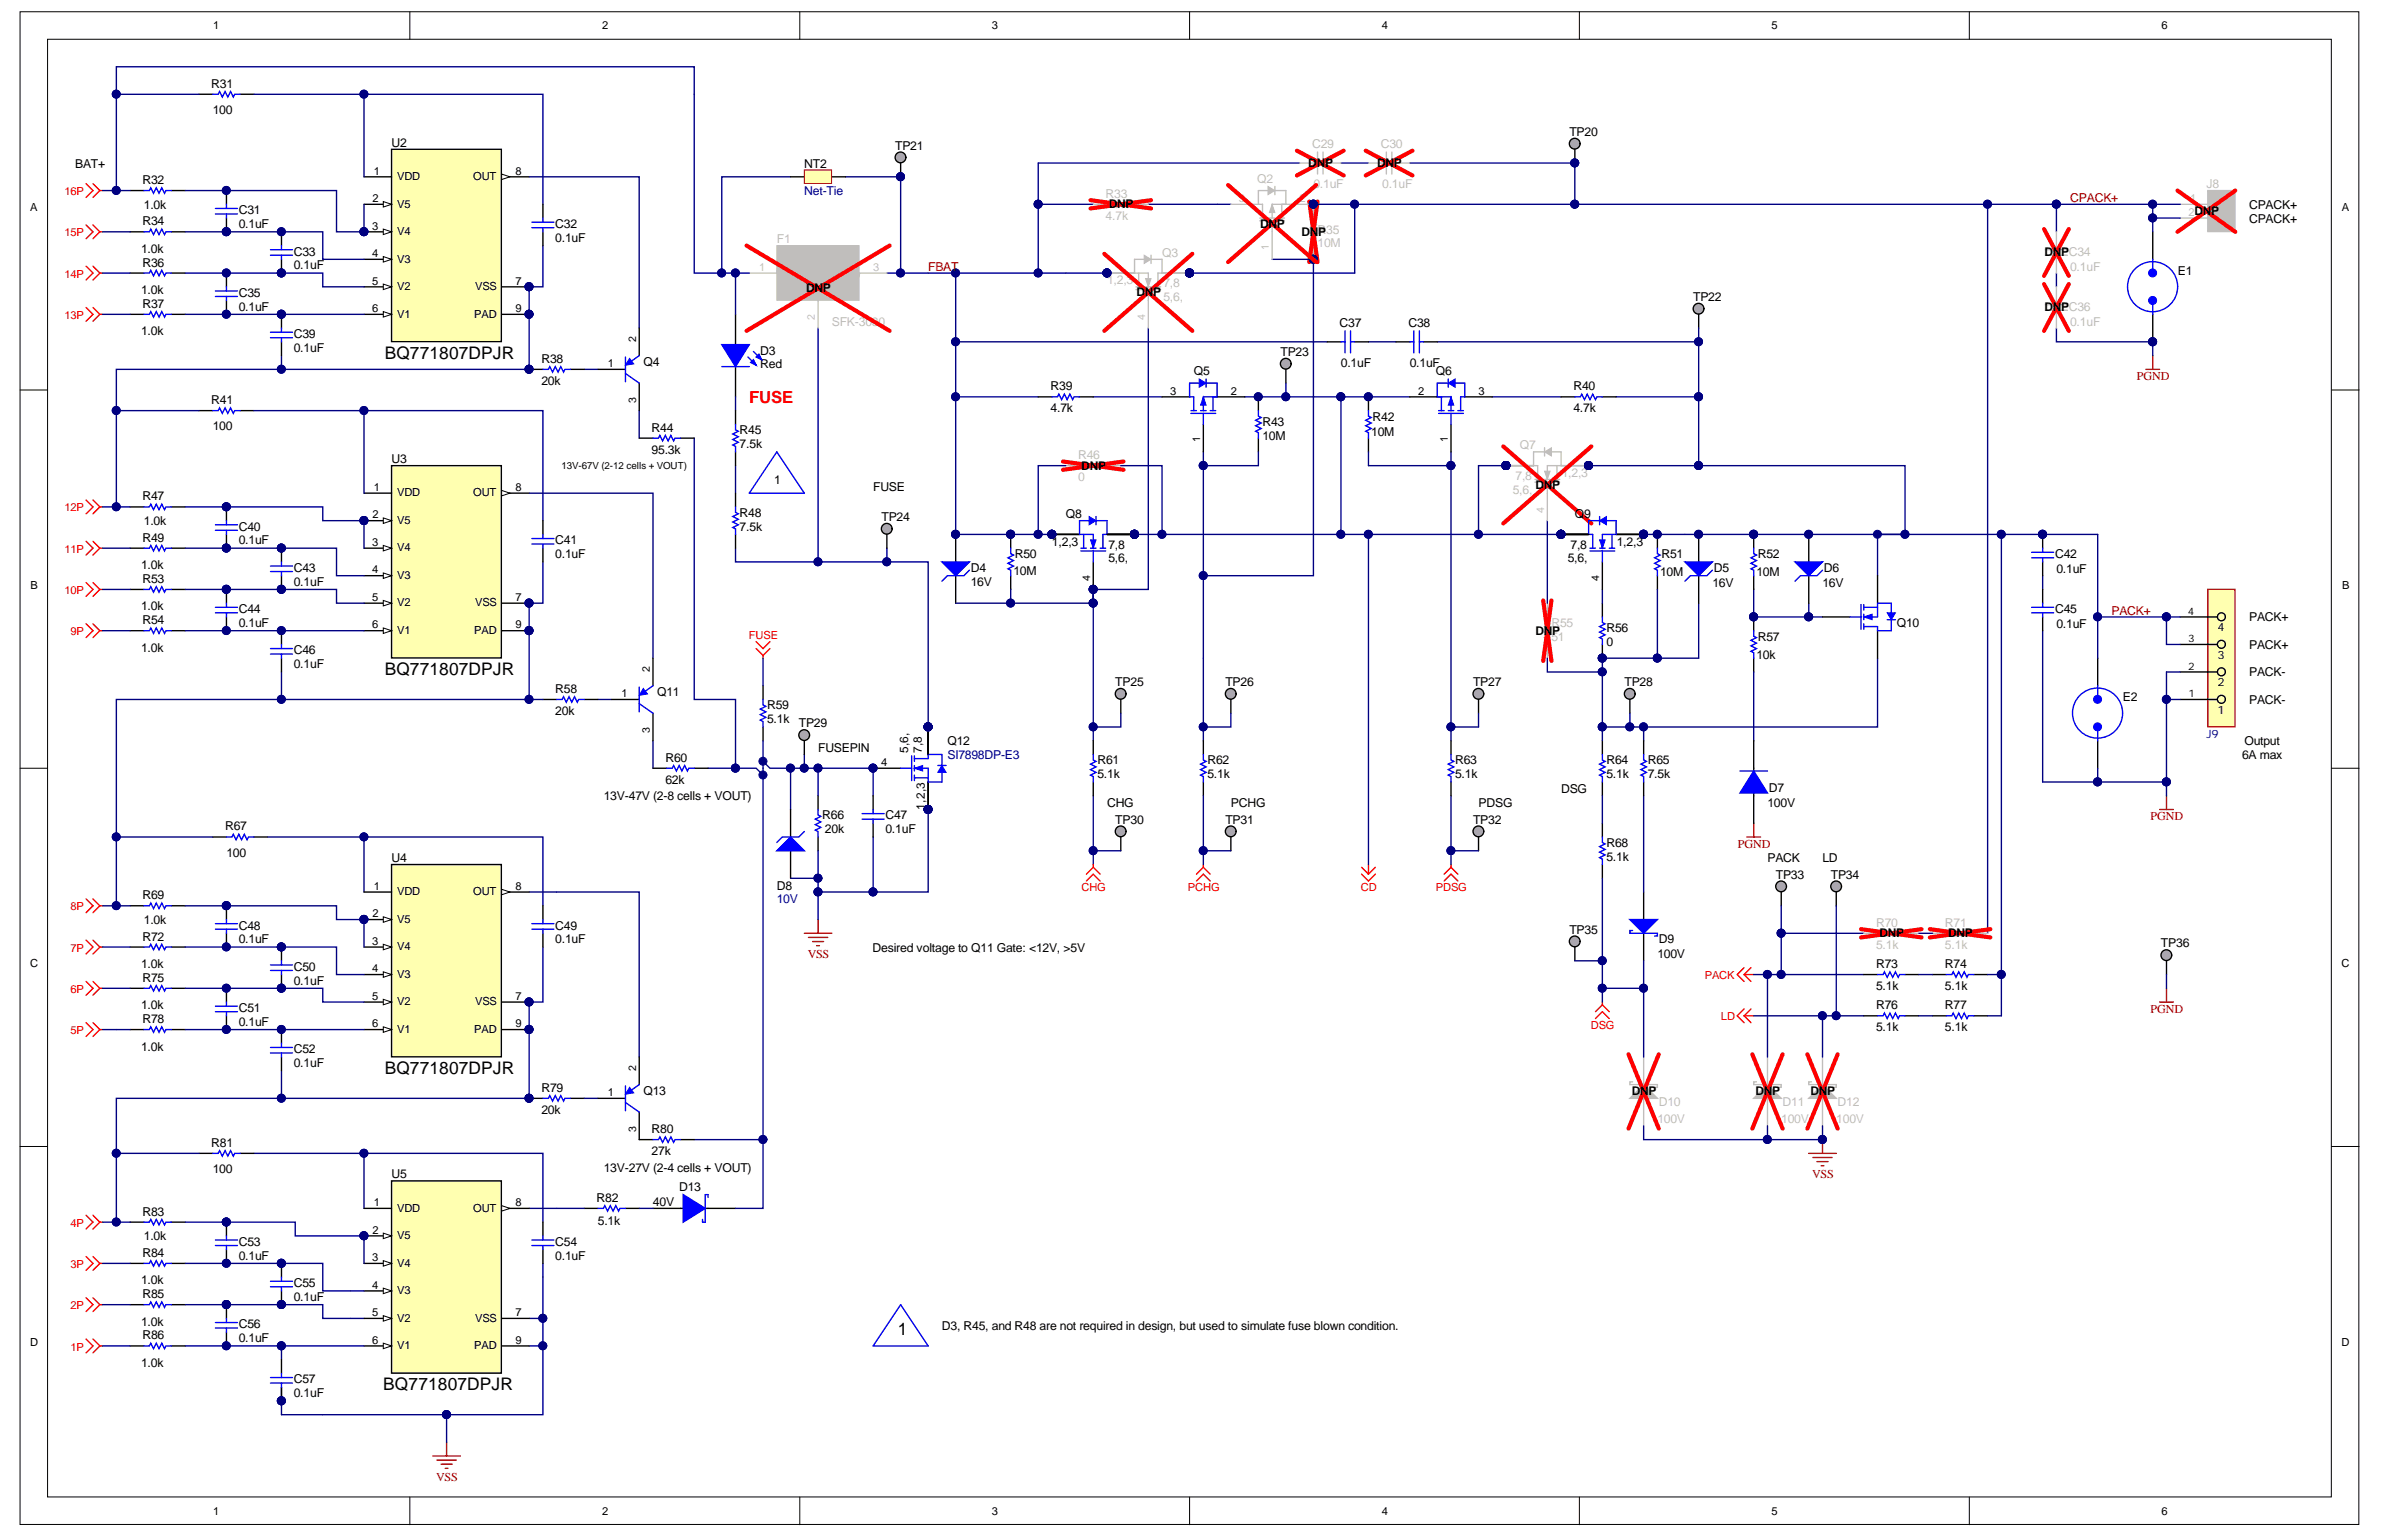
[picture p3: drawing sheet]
<svg xmlns="http://www.w3.org/2000/svg" width="432mm" height="279mm" viewBox="0 0 432 279" stroke-linecap="round" stroke-linejoin="round" font-family="sans-serif">
<defs><g id="words">
<g font-size="3.1">
<text x="69.7" y="65.1">BQ771807DPJR</text>
<text x="69.7" y="122.4">BQ771807DPJR</text>
<text x="69.7" y="194.7">BQ771807DPJR</text>
<text x="162.8" y="242.1">1</text>
<text x="69.5" y="252.1">BQ771807DPJR</text>
</g>
<text font-size="3" fill="#f00" x="135.8" y="73">FUSE</text>
<g font-size="2.2">
<text x="38.3" y="15.9">R31</text>
<text x="38.6" y="20.6">100</text>
<text x="71" y="26.6">U2</text>
<text x="162.3" y="27.1">TP21</text>
<text x="284.5" y="24.6">TP20</text>
<text x="13.6" y="30.4">BAT+</text>
<text x="25.8" y="33.4">R32</text>
<text x="145.8" y="30.4">NT2</text>
<text x="237.2" y="30.3">DN</text>
<text x="240.2" y="30.3">P</text>
<text x="249.6" y="30.3">DN</text>
<text x="252.7" y="30.3">P</text>
<text x="25.8" y="40.9">R34</text>
<text x="26.1" y="37.9">1.0k</text>
<text x="43.3" y="41.3">0.1uF</text>
<text x="43.3" y="38.9">C31</text>
<text x="100.7" y="41.3">C32</text>
<text x="201" y="37.8">DNP</text>
<text x="228.4" y="41.3">DNP</text>
<text x="407.7" y="37.9">CPACK+</text>
<text x="407.7" y="40.4">CPACK+</text>
<text x="25.6" y="45.8">1.0k</text>
<text x="53.3" y="46.3">C33</text>
<text x="100.7" y="43.8">0.1uF</text>
<text x="235.9" y="42.8">DNR</text>
<text x="239" y="42.8">P35</text>
<text x="370.6" y="46.5">DNPC34</text>
<text x="25.6" y="53.3">1.0k</text>
<text x="25.8" y="48.3">R36</text>
<text x="43.3" y="53.8">C35</text>
<text x="53.3" y="48.8">0.1uF</text>
<text x="146.1" y="53">DNP</text>
<text x="206" y="53.7">DNP</text>
<text x="394.8" y="49.8">E1</text>
<text x="25.8" y="55.8">R37</text>
<text x="43.3" y="56.3">0.1uF</text>
<text x="242.8" y="59.3">C37</text>
<text x="255.3" y="59.3">C38</text>
<text x="306.9" y="54.6">TP22</text>
<text x="370.6" y="56.5">DNPC36</text>
<text x="25.6" y="60.8">1.0k</text>
<text x="53.3" y="63.8">0.1uF</text>
<text x="53.3" y="61.3">C39</text>
<text x="98.2" y="65.8">R38</text>
<text x="137.8" y="64.3">D3</text>
<text x="232.1" y="64.5">TP23</text>
<text x="98.2" y="69.8">20k</text>
<text x="116.6" y="66.3">Q4</text>
<text x="137.8" y="66.8">Red</text>
<text x="190.5" y="70.8">R39</text>
<text x="216.4" y="68">Q5</text>
<text x="243.1" y="66.5">0.1uF</text>
<text x="255.6" y="66.5">0.1uF</text>
<text x="260.3" y="68">Q6</text>
<text x="285.2" y="70.8">R40</text>
<text x="38.3" y="73.3">R41</text>
<text x="190.5" y="74.8">4.7k</text>
<text x="228.9" y="77.3">R43</text>
<text x="248.8" y="76.3">R42</text>
<text x="285.2" y="74.8">4.7k</text>
<text x="38.6" y="78">100</text>
<text x="71" y="84">U3</text>
<text x="118.1" y="82.2">95.3k</text>
<text x="118.1" y="78.3">R44</text>
<text x="134.1" y="81.3">7.5k</text>
<text x="134.1" y="78.8">R45</text>
<text x="228.9" y="79.8">10M</text>
<text x="248.6" y="79">10M</text>
<text x="140.3" y="87.7">1</text>
<text x="158.3" y="89">FUSE</text>
<text x="196" y="85.1">DNP</text>
<text x="278.3" y="88.6">DNP</text>
<text x="25.8" y="90.7">R47</text>
<text x="26.1" y="95.2">1.0k</text>
<text x="134.1" y="93.7">R48</text>
<text x="159.8" y="94.5">TP24</text>
<text x="193.2" y="94">Q8</text>
<text x="285.5" y="94">Q9</text>
<text x="25.8" y="98.2">R49</text>
<text x="43.3" y="98.7">0.1uF</text>
<text x="43.3" y="96.2">C40</text>
<text x="100.7" y="101.2">0.1uF</text>
<text x="100.7" y="98.7">C41</text>
<text x="134.1" y="96.2">7.5k</text>
<text x="184" y="101.2">R50</text>
<text x="190.7" y="99">1,2,3</text>
<text x="200.9" y="99.5">7,8</text>
<text x="200.9" y="102">5,6,</text>
<text x="284.2" y="102">5,6,</text>
<text x="284.7" y="99.5">7,8</text>
<text x="293.1" y="99">1,2,3</text>
<text x="301.2" y="101.2">R51</text>
<text x="318.7" y="101.2">R52</text>
<text x="372.5" y="101.2">C42</text>
<text x="25.6" y="103.2">1.0k</text>
<text x="25.8" y="105.7">R53</text>
<text x="53.3" y="106.2">0.1uF</text>
<text x="53.3" y="103.7">C43</text>
<text x="176" y="106.2">16V</text>
<text x="176" y="103.7">D4</text>
<text x="183.7" y="104.2">10M</text>
<text x="300.9" y="104.4">10M</text>
<text x="310.4" y="106.4">16V</text>
<text x="310.7" y="103.7">D5</text>
<text x="318.4" y="104.4">10M</text>
<text x="330.4" y="106.4">16V</text>
<text x="330.6" y="103.7">D6</text>
<text x="372.8" y="103.9">0.1uF</text>
<text x="25.6" y="110.7">1.0k</text>
<text x="25.8" y="113.2">R54</text>
<text x="43.3" y="113.7">0.1uF</text>
<text x="43.3" y="111.2">C44</text>
<text x="343.8" y="113.7">Q10</text>
<text x="372.5" y="111.2">C45</text>
<text x="372.8" y="113.9">0.1uF</text>
<text x="407.7" y="112.7">PACK+</text>
<text x="25.6" y="118.2">1.0k</text>
<text x="53.3" y="118.7">C46</text>
<text x="278.3" y="115.1">DNP</text>
<text x="291.2" y="117.2">0</text>
<text x="291.2" y="114.7">R56</text>
<text x="318.4" y="119.4">10k</text>
<text x="318.7" y="116.2">R57</text>
<text x="407.7" y="117.7">PACK+</text>
<text x="53.3" y="121.2">0.1uF</text>
<text x="100.7" y="125.6">R58</text>
<text x="202.2" y="124.4">TP25</text>
<text x="222.1" y="124.4">TP26</text>
<text x="267" y="124.4">TP27</text>
<text x="294.5" y="124.4">TP28</text>
<text x="407.7" y="122.7">PACK-</text>
<text x="100.7" y="129.6">20k</text>
<text x="119.1" y="126.1">Q11</text>
<text x="139.1" y="131.1">5.1k</text>
<text x="139.1" y="128.6">R59</text>
<text x="144.8" y="131.9">TP29</text>
<text x="384.8" y="127.1">E2</text>
<text x="407.7" y="127.6">PACK-</text>
<text x="148.3" y="136.4">FUSEPIN</text>
<text x="171.7" y="135.1">Q12</text>
<text x="406.4" y="137.6">6A max</text>
<text x="406.9" y="135.1">Output</text>
<text x="120.6" y="142.1">62k</text>
<text x="120.6" y="138.1">R60</text>
<text x="198.9" y="141.1">5.1k</text>
<text x="198.9" y="138.6">R61</text>
<text x="218.9" y="141.1">5.1k</text>
<text x="218.9" y="138.6">R62</text>
<text x="263.8" y="141.1">5.1k</text>
<text x="263.8" y="138.6">R63</text>
<text x="283" y="143.8">DSG</text>
<text x="291.2" y="141.1">5.1k</text>
<text x="291.2" y="138.6">R64</text>
<text x="298.7" y="141.1">7.5k</text>
<text x="298.7" y="138.6">R65</text>
<text x="320.7" y="143.6">D7</text>
<text x="109.5" y="145.1">13V-47V (2-8 cells + VOUT)</text>
<text x="149" y="148.6">R66</text>
<text x="160.5" y="148.6">C47</text>
<text x="200.7" y="146.3">CHG</text>
<text x="202.2" y="149.3">TP30</text>
<text x="222.1" y="149.3">TP31</text>
<text x="223.1" y="146.3">PCHG</text>
<text x="267" y="149.3">TP32</text>
<text x="268" y="146.3">PDSG</text>
<text x="320.4" y="146.3">100V</text>
<text x="40.8" y="150.6">R67</text>
<text x="41" y="155.3">100</text>
<text x="149.5" y="151.1">20k</text>
<text x="160.5" y="151.1">0.1uF</text>
<text x="291.2" y="153.6">R68</text>
<text x="71" y="156.3">U4</text>
<text x="140.8" y="161.3">D8</text>
<text x="291.2" y="156.1">5.1k</text>
<text x="320.4" y="156.3">PACK</text>
<text x="321.9" y="159.3">TP33</text>
<text x="330.4" y="156.3">LD</text>
<text x="331.9" y="159.3">TP34</text>
<text x="25.8" y="163.1">R69</text>
<text x="26.1" y="167.5">1.0k</text>
<text x="25.8" y="170.5">R72</text>
<text x="43.3" y="171">0.1uF</text>
<text x="43.3" y="168.5">C48</text>
<text x="100.7" y="171">0.1uF</text>
<text x="100.7" y="168.5">C49</text>
<text x="158.2" y="172.5">Desired voltage to Q11 Gate: &lt;12V, &gt;5V</text>
<text x="284.5" y="169.3">TP35</text>
<text x="300.4" y="173.8">100V</text>
<text x="300.7" y="171">D9</text>
<text x="340.7" y="169.9">DNP</text>
<text x="353.2" y="169.9">DNP</text>
<text x="391.7" y="171.8">TP36</text>
<text x="25.6" y="175.5">1.0k</text>
<text x="25.8" y="178">R75</text>
<text x="53.3" y="178.5">0.1uF</text>
<text x="53.3" y="176">C50</text>
<text x="340.1" y="179.5">5.1k</text>
<text x="340.1" y="175.5">R73</text>
<text x="352.6" y="179.5">5.1k</text>
<text x="352.6" y="175.5">R74</text>
<text x="25.6" y="183">1.0k</text>
<text x="25.8" y="185.5">R78</text>
<text x="43.3" y="186">0.1uF</text>
<text x="43.3" y="183.5">C51</text>
<text x="340.1" y="183">R76</text>
<text x="352.6" y="183">R77</text>
<text x="25.6" y="190.5">1.0k</text>
<text x="53.3" y="191">C52</text>
<text x="340.1" y="187">5.1k</text>
<text x="352.6" y="187">5.1k</text>
<text x="53.3" y="193.5">0.1uF</text>
<text x="98.2" y="198">R79</text>
<text x="98.2" y="202">20k</text>
<text x="116.6" y="198.5">Q13</text>
<text x="295.8" y="198.6">DNP</text>
<text x="318.2" y="198.6">DNP</text>
<text x="328.2" y="198.6">DNP</text>
<text x="38.3" y="207.9">R81</text>
<text x="118.1" y="209.4">27k</text>
<text x="118.1" y="205.4">R80</text>
<text x="38.6" y="212.7">100</text>
<text x="71" y="213.7">U5</text>
<text x="109.5" y="212.4">13V-27V (2-4 cells + VOUT)</text>
<text x="123.1" y="215.9">D13</text>
<text x="25.8" y="220.4">R83</text>
<text x="108.1" y="217.9">R82</text>
<text x="118.4" y="218.7">40V</text>
<text x="25.8" y="227.9">R84</text>
<text x="26.1" y="224.9">1.0k</text>
<text x="43.3" y="225.9">C53</text>
<text x="100.7" y="225.9">C54</text>
<text x="108.4" y="222.2">5.1k</text>
<text x="25.6" y="232.9">1.0k</text>
<text x="43.3" y="228.4">0.1uF</text>
<text x="53.3" y="233.4">C55</text>
<text x="100.7" y="228.4">0.1uF</text>
<text x="25.8" y="235.4">R85</text>
<text x="53.3" y="235.9">0.1uF</text>
<text x="25.6" y="240.4">1.0k</text>
<text x="25.8" y="242.9">R86</text>
<text x="43.3" y="243.4">0.1uF</text>
<text x="43.3" y="240.9">C56</text>
<text x="170.7" y="241.1">D3, R45, and R48 are not required in design, but used to simulate fuse blown condition.</text>
<text x="25.6" y="247.8">1.0k</text>
<text x="53.3" y="250.8">C57</text>
<text x="53.3" y="253.3">0.1uF</text>
</g>
<g font-size="2.2" fill="#c0bebc">
<text x="237.8" y="26.9">C29</text>
<text x="250.3" y="26.9">C30</text>
<text x="200.4" y="35.9">R33</text>
<text x="227.9" y="33.1">Q2</text>
<text x="238.1" y="34.1">0.1uF</text>
<text x="250.6" y="34.1">0.1uF</text>
<text x="400" y="34.1">J8</text>
<text x="200.4" y="39.9">4.7k</text>
<text x="140.8" y="44.1">F1</text>
<text x="210.7" y="46.6">Q3</text>
<text x="238.8" y="44.8">10M</text>
<text x="200.7" y="51.6">1,2,3</text>
<text x="210.9" y="52.1">7,8</text>
<text x="375.3" y="49.1">0.1uF</text>
<text x="150.8" y="59.1">SFK-3030</text>
<text x="210.9" y="54.6">5,6,</text>
<text x="375.3" y="59.1">0.1uF</text>
<text x="195.4" y="83.2">R46</text>
<text x="275.5" y="81.5">Q7</text>
<text x="195.4" y="87.2">0</text>
<text x="274.2" y="89.5">5,6,</text>
<text x="274.7" y="87">7,8</text>
<text x="283.1" y="86.5">1,2,3</text>
<text x="281.2" y="113.7">R55</text>
<text x="281.2" y="116.2">51</text>
<text x="340.1" y="172">5.1k</text>
<text x="340.1" y="168">R70</text>
<text x="352.6" y="172">5.1k</text>
<text x="352.6" y="168">R71</text>
<text x="300.4" y="203.7">100V</text>
<text x="300.7" y="200.5">D10</text>
<text x="322.9" y="203.7">100V</text>
<text x="323.1" y="200.5">D11</text>
<text x="332.9" y="203.7">100V</text>
<text x="333.1" y="200.5">D12</text>
</g>
<g font-size="2.2" fill="#000080">
<text x="145.8" y="35.4">Net-Tie</text>
<text x="171.7" y="137.6">SI7898DP-E3</text>
<text x="140.8" y="163.8">10V</text>
</g>
<g font-size="2.2" fill="#800000">
<text x="375.3" y="36.6">CPACK+</text>
<text x="168.3" y="49.1">FBAT</text>
<text x="387.3" y="68.9">PGND</text>
<text x="382.8" y="111.4">PACK+</text>
<text x="389.8" y="148.7">PGND</text>
<text x="315" y="153.7">PGND</text>
<text x="146.4" y="173.7">VSS</text>
<text x="389.8" y="183.6">PGND</text>
<text x="328.5" y="213.6">VSS</text>
<text x="79.1" y="268.4">VSS</text>
</g>
<g font-size="2.1">
<text x="402" y="119.4">3</text>
<text x="402" y="114.4">4</text>
<text x="402" y="124.4">2</text>
<text x="402" y="129.4">1</text>
<text x="164.6" y="136.6" transform="rotate(-90 164.6 136.6)">5,6,</text>
<text x="167.1" y="136.6" transform="rotate(-90 167.1 136.6)">7,8</text>
<text x="167.6" y="146.8" transform="rotate(-90 167.6 146.8)">1,2,3</text>
</g>
<text font-size="2.1" fill="#000080" x="400" y="133.9">J9</text>
<g font-size="2">
<text x="38.6" y="5.3">1</text>
<text x="109.2" y="5.3">2</text>
<text x="179.8" y="5.3">3</text>
<text x="250.5" y="5.3">4</text>
<text x="321.1" y="5.3">5</text>
<text x="391.8" y="5.3">6</text>
<text x="67.8" y="31.6">1</text>
<text x="72" y="32.6">VDD</text>
<text x="85.8" y="32.6">OUT</text>
<text x="93.4" y="31.6">8</text>
<text x="5.5" y="38.3">A</text>
<text x="67.5" y="41.6">3</text>
<text x="67.5" y="36.6">2</text>
<text x="72" y="37.6">V5</text>
<text x="424.5" y="38.3">A</text>
<text x="67.5" y="46.6">4</text>
<text x="72" y="42.6">V4</text>
<text x="72" y="47.6">V3</text>
<text x="67.5" y="51.6">5</text>
<text x="72" y="52.6">V2</text>
<text x="86.1" y="52.6">VSS</text>
<text x="93.4" y="51.6">7</text>
<text x="67.5" y="56.6">6</text>
<text x="72" y="57.6">V1</text>
<text x="86" y="57.6">PAD</text>
<text x="93.4" y="56.6">9</text>
<text x="110.2" y="66.6">1</text>
<text x="212.1" y="71.5">3</text>
<text x="223.1" y="71.5">2</text>
<text x="257.1" y="71.5">2</text>
<text x="268" y="71.5">3</text>
<text x="67.8" y="89">1</text>
<text x="72" y="90">VDD</text>
<text x="85.8" y="90">OUT</text>
<text x="93.4" y="89">8</text>
<text x="67.5" y="94">2</text>
<text x="72" y="95">V5</text>
<text x="67.5" y="99">3</text>
<text x="72" y="100">V4</text>
<text x="5.5" y="106.8">B</text>
<text x="67.5" y="104">4</text>
<text x="72" y="105">V3</text>
<text x="424.6" y="106.8">B</text>
<text x="67.5" y="109">5</text>
<text x="67.5" y="113.9">6</text>
<text x="72" y="110">V2</text>
<text x="86.1" y="110">VSS</text>
<text x="93.4" y="109">7</text>
<text x="93.4" y="113.9">9</text>
<text x="72" y="114.9">V1</text>
<text x="86" y="114.9">PAD</text>
<text x="112.7" y="126.4">1</text>
<text x="159.7" y="138.9">4</text>
<text x="67.8" y="161.3">1</text>
<text x="93.4" y="161.3">8</text>
<text x="67.5" y="166.3">2</text>
<text x="72" y="162.3">VDD</text>
<text x="72" y="167.3">V5</text>
<text x="85.8" y="162.3">OUT</text>
<text x="67.5" y="171.3">3</text>
<text x="72" y="172.3">V4</text>
<text x="5.5" y="175.4">C</text>
<text x="67.5" y="176.3">4</text>
<text x="72" y="177.3">V3</text>
<text x="424.5" y="175.4">C</text>
<text x="67.5" y="181.3">5</text>
<text x="72" y="182.3">V2</text>
<text x="86.1" y="182.3">VSS</text>
<text x="93.4" y="181.3">7</text>
<text x="67.5" y="186.3">6</text>
<text x="72" y="187.3">V1</text>
<text x="86" y="187.3">PAD</text>
<text x="93.4" y="186.3">9</text>
<text x="110.2" y="198.7">1</text>
<text x="67.8" y="218.7">1</text>
<text x="72" y="219.7">VDD</text>
<text x="85.8" y="219.7">OUT</text>
<text x="93.4" y="218.7">8</text>
<text x="67.5" y="223.7">2</text>
<text x="72" y="224.7">V5</text>
<text x="67.5" y="228.7">3</text>
<text x="67.5" y="233.6">4</text>
<text x="72" y="229.7">V4</text>
<text x="67.5" y="238.6">5</text>
<text x="72" y="234.6">V3</text>
<text x="72" y="239.6">V2</text>
<text x="86.1" y="239.6">VSS</text>
<text x="93.4" y="238.6">7</text>
<text x="5.5" y="244">D</text>
<text x="67.5" y="243.6">6</text>
<text x="72" y="244.6">V1</text>
<text x="86" y="244.6">PAD</text>
<text x="93.4" y="243.6">9</text>
<text x="424.5" y="244">D</text>
<text x="38.6" y="274.7">1</text>
<text x="109.2" y="274.7">2</text>
<text x="179.8" y="274.7">3</text>
<text x="250.5" y="274.7">4</text>
<text x="321.1" y="274.7">5</text>
<text x="391.8" y="274.7">6</text>
</g>
<g font-size="2" fill="#f00">
<text x="11.7" y="35.4">16P</text>
<text x="11.7" y="42.9">15P</text>
<text x="11.7" y="50.3">14P</text>
<text x="11.7" y="57.8">13P</text>
<text x="11.7" y="92.7">12P</text>
<text x="11.7" y="100.2">11P</text>
<text x="11.7" y="107.7">10P</text>
<text x="12.8" y="115.2">9P</text>
<text x="135.8" y="115.9">FUSE</text>
<text x="196" y="161.6">CHG</text>
<text x="215.3" y="161.6">PCHG</text>
<text x="246.7" y="161.6">CD</text>
<text x="260.3" y="161.6">PDSG</text>
<text x="12.8" y="165.1">8P</text>
<text x="12.8" y="172.5">7P</text>
<text x="309" y="177.5">PACK</text>
<text x="12.8" y="180">6P</text>
<text x="312" y="185">LD</text>
<text x="12.8" y="187.5">5P</text>
<text x="288.4" y="186.5">DSG</text>
<text x="12.8" y="222.4">4P</text>
<text x="12.8" y="229.9">3P</text>
<text x="12.8" y="237.4">2P</text>
<text x="12.8" y="244.9">1P</text>
</g>
<g font-size="2" fill="#c0bebc">
<text x="224.6" y="36.6">3</text>
<text x="235.6" y="36.6">2</text>
<text x="396.7" y="39.1">2DNP</text>
<text x="397" y="36.6">1</text>
<text x="137.6" y="49.1">1</text>
<text x="158.3" y="49.1">3</text>
</g>
<g font-size="1.9" fill="#c0bebc">
<text x="230" y="45.3" transform="rotate(-90 230 45.3)">1</text>
<text x="147.7" y="58" transform="rotate(-90 147.7 58)">2</text>
<text x="207.6" y="58" transform="rotate(-90 207.6 58)">4</text>
<text x="279.9" y="93" transform="rotate(-90 279.9 93)">4</text>
</g>
<g font-size="1.9">
<text x="115.3" y="62" transform="rotate(-90 115.3 62)">2</text>
<text x="115.3" y="73" transform="rotate(-90 115.3 73)">3</text>
<text x="217.6" y="80.2" transform="rotate(-90 217.6 80.2)">1</text>
<text x="262.5" y="80.2" transform="rotate(-90 262.5 80.2)">1</text>
<text x="197.6" y="105.4" transform="rotate(-90 197.6 105.4)">4</text>
<text x="289.9" y="105.4" transform="rotate(-90 289.9 105.4)">4</text>
<text x="396.6" y="111.5">4</text>
<text x="396.7" y="116.5">3</text>
<text x="117.8" y="121.8" transform="rotate(-90 117.8 121.8)">2</text>
<text x="396.7" y="121.5">2</text>
<text x="396.7" y="126.5">1</text>
<text x="117.8" y="132.9" transform="rotate(-90 117.8 132.9)">3</text>
<text x="115.3" y="194.2" transform="rotate(-90 115.3 194.2)">2</text>
<text x="115.3" y="205.2" transform="rotate(-90 115.3 205.2)">3</text>
</g>
<text font-size="1.8" x="101.8" y="85">13V-67V (2-12 cells + VOUT)</text>
</g></defs>
<g fill="#fff" stroke="#000" stroke-width=".18">
<path d="M3.6 2.1h424v274.3h-424z"/>
<path d="M8.6 7.1h414v264.3h-414z"/>
</g>
<g fill="none" stroke="#000" stroke-width=".18">
<path d="M74.3 2.1v5M145 2.1v5M215.6 2.1v5M286.3 2.1v5M357 2.1v5M3.6 70.7h5M422.7 70.7h5M3.6 139.3h5M422.7 139.3h5M3.6 207.9h5M422.7 207.9h5M74.3 271.5v5"/>
<path d="M145 271.5v5M215.6 271.5v5M286.3 271.5v5M357 271.5v5"/>
</g>
<path d="M316.7 151.8h2.5M317.9 149.3v2.5M145.8 169.2h5M146.6 170h3.4M147.3 170.7h2M148.1 171.5h.4M148.3 166.7v2.5M78.5 264h4.9M79.2 264.7h3.5M80 265.5h2M80.7 266.2h.5M81 261.5v2.5" fill="none" stroke="#800000" stroke-width=".25"/>
<path d="M133.3 57v5.5M133.3 66.5v5.5" fill="none" stroke="#000" stroke-width=".25"/>
<path d="M135.6 64.7l1.5 1.5M136.6 63.7l1.5 1.5" fill="none" stroke="#00f" stroke-width=".25"/>
<path d="M136.1 65.7l.5-.5 .5 1z" fill="#00f"/>
<path d="M136.1 65.7l.5-.5 .5 1z" fill="none" stroke="#00f" stroke-width=".25"/>
<path d="M137.1 64.7l.5-.5 .5 1z" fill="#00f"/>
<path d="M137.1 64.7l.5-.5 .5 1z" fill="none" stroke="#00f" stroke-width=".25"/>
<path d="M130.8 62.5h5l-2.5 4z" fill="#00f"/>
<g fill="none" stroke="#00f" stroke-width=".25">
<path d="M130.8 62.5h5l-2.5 4zM130.8 66.5h5M228.1 74.5v1l.5 .2-1 .5 1 .5-1 .5 1 .5-1 .5 .5 .2v1M248.1 74.5v1l.5 .2-1 .5 1 .5-1 .5 1 .5-1 .5 .5 .2v1M140.8 81.9l5 7.5h-10zM183.2 99.4v1l.5 .2-1 .5 1 .5-1 .5 1 .5-1 .5 .5 .3v1M300.4 99.4v1l.5 .2-1 .5 1 .5-1 .5 1 .5-1 .5 .5 .3v1M317.9 114.4v1l.5 .2-1 .5 1 .5-1 .5 1 .5-1 .5 .5 .2v1M138.3 126.8v1l.5 .3-1 .5 1 .5-1 .5 1 .5-1 .5 .5 .2v1M41 151.8h1l.3-.5 .5 1 .5-1 .5 1 .5-1 .5 1 .2-.5h1M148.3 146.8v1l.5 .2-1 .5 1 .5-1 .5 1 .5-1 .5 .5 .3v1M98.4 199.1h1l.3-.4 .5 .9 .5-.9 .5 .9 .5-.9 .5 .9 .2-.5h1"/>
<path d="M108.4 219.1h1l.2-.5 .5 1 .5-1 .5 1 .5-1 .5 1 .3-.5h1"/>
</g>
<g fill="none" stroke="#000" stroke-width=".25">
<path d="M228.1 72v2.5M228.1 79.4v2.5M248.1 72v2.5M248.1 79.4v2.5M183.2 96.9v2.5M300.4 96.9v2.5M183.2 104.4v2.5M300.4 104.4v2.5M317.9 111.9v2.5M317.9 119.3v2.5M138.3 124.3v2.5M138.3 131.8v2.5"/>
<path d="M38.6 151.8h2.4M46 151.8h2.5M148.3 144.3v2.5M148.3 151.8v2.5M95.9 199.1h2.5M103.4 199.1h2.5M105.9 219.1h2.5M113.4 219.1h2.5"/>
</g>
<g fill="#000080" stroke="#000080" stroke-width=".18">
<circle cx="317.9" cy="111.8" r=".72"/>
<circle cx="300.4" cy="96.9" r=".72"/>
<circle cx="228.1" cy="71.9" r=".72"/>
<circle cx="183.2" cy="96.9" r=".72"/>
<circle cx="95.9" cy="199.1" r=".72"/>
<circle cx="163.2" cy="49.5" r=".72"/>
<circle cx="173.2" cy="62" r=".72"/>
<circle cx="327.9" cy="111.8" r=".72"/>
<circle cx="317.9" cy="96.9" r=".72"/>
<circle cx="340.3" cy="96.9" r=".72"/>
<circle cx="345.3" cy="96.9" r=".72"/>
<circle cx="297.9" cy="131.8" r=".72"/>
<circle cx="295.4" cy="131.8" r=".72"/>
<circle cx="290.4" cy="131.8" r=".72"/>
<circle cx="300.4" cy="119.3" r=".72"/>
<circle cx="290.4" cy="119.3" r=".72"/>
<circle cx="290.4" cy="121.8" r=".72"/>
<circle cx="183.2" cy="109.3" r=".72"/>
<circle cx="198.2" cy="109.3" r=".72"/>
<circle cx="198.2" cy="106.9" r=".72"/>
<circle cx="198.2" cy="131.8" r=".72"/>
<circle cx="205.6" cy="96.9" r=".72"/>
<circle cx="210.6" cy="96.9" r=".72"/>
<circle cx="243.1" cy="96.9" r=".72"/>
<circle cx="248" cy="96.9" r=".72"/>
<circle cx="268" cy="96.9" r=".72"/>
<circle cx="283" cy="96.9" r=".72"/>
<circle cx="218.1" cy="84.4" r=".72"/>
<circle cx="218.1" cy="104.4" r=".72"/>
<circle cx="218.1" cy="131.8" r=".72"/>
<circle cx="233.1" cy="71.9" r=".72"/>
<circle cx="243.1" cy="71.9" r=".72"/>
<circle cx="80.9" cy="256.5" r=".72"/>
<circle cx="173.2" cy="71.9" r=".72"/>
<circle cx="173.2" cy="49.5" r=".72"/>
<circle cx="173.2" cy="96.9" r=".72"/>
<circle cx="148.3" cy="159.2" r=".72"/>
<circle cx="148.3" cy="161.7" r=".72"/>
<circle cx="133.3" cy="49.5" r=".72"/>
<circle cx="148.3" cy="101.9" r=".72"/>
<circle cx="188.2" cy="96.9" r=".72"/>
<circle cx="190.7" cy="96.9" r=".72"/>
<circle cx="158.3" cy="161.7" r=".72"/>
<circle cx="158.3" cy="139.3" r=".72"/>
<circle cx="198.2" cy="154.2" r=".72"/>
<circle cx="160.7" cy="101.9" r=".72"/>
<circle cx="168.2" cy="131.8" r=".72"/>
<circle cx="66" cy="151.7" r=".72"/>
<circle cx="66" cy="209.1" r=".72"/>
<circle cx="248" cy="71.9" r=".72"/>
<circle cx="98.4" cy="239" r=".72"/>
<circle cx="98.4" cy="244" r=".72"/>
<circle cx="95.9" cy="181.7" r=".72"/>
<circle cx="95.9" cy="186.7" r=".72"/>
</g>
<g fill="none" stroke="#000080" stroke-width=".25">
<path d="M133.3 49.5v7.5M148.3 59.5v42.4h12.5v-2.5M160.8 49.5h12.4v47.4h17.5M173.2 72h15M173.2 62h67.4M198.2 72h12.5M225.6 72h17.5v24.9M248.1 62h5M133.3 99.4v2.5h15M205.7 96.9h77.3M218.1 84.4v49.9M305.4 96.9h39.9h-4.9v7.5"/>
<path d="M160.8 101.9h7.5v29.9M183.2 106.9v2.5h15M198.2 109.4v-2.5v27.4M198.2 106.9v2.5M300.4 119.3h-9.9v12.5h49.9v-12.5M317.9 111.9h10M158.3 139.3v5M148.3 154.3v7.4M158.3 151.8v9.9M198.2 144.3v12.5M66 161.7v-9.9h32.4v12.4M95.9 161.7h20v30"/>
<path d="M98.4 171.7v10h-2.5v17.4M105.9 199.1h2.5M46 209.1h20v10M66 209.1h32.4v12.5M95.9 219.1h5M63.5 239.1h2.5M95.9 239.1h2.5M98.4 229.1v27.4h-17.4M58.5 256.5h22.5M81 256.5v5M95.9 244h2.5"/>
</g>
<path d="M140.8 44.5h14.9v10h-14.9z" fill="#c0bebc" stroke="#c0bebc" stroke-width=".18"/>
<path d="M135.8 49.5h5M143.2 49.5a1.2 1.2 0 0 0-1.2-1.5 1.2 1.2 0 0 0-1.1 1.5M143.3 49.5a1.3 1.3 0 0 0 1.2 1.5 1.3 1.3 0 0 0 1.3-1.5h5M148.3 49.5v1l.5 .3-1 .5 1 .5-1 .5 1 .5-1 .5 .5 .2v6M153.2 49.5a1.22 1.22 0 0 0-1.2-1.5 1.22 1.22 0 0 0-1.2 1.5M153.3 49.5a1.27 1.27 0 0 0 1.2 1.5 1.27 1.27 0 0 0 1.3-1.5h5" fill="none" stroke="#c0bebc" stroke-width=".25"/>
<path d="M135.3 44.5l26 15.5M161.3 44.5l-26 15.5" fill="none" stroke="#f00" stroke-width=".75"/>
<path d="M71 156.8h19.9v34.8h-19.9z" fill="#ffffb0" stroke="#000" stroke-width=".25"/>
<path d="M66 161.7h5M66 166.7h5" fill="none" stroke="#000" stroke-width=".25"/>
<path d="M69.5 166.2l1.5 .5-1.5 .5z" fill="#fff"/>
<path d="M69.5 166.2l1.5 .5-1.5 .5z" fill="none" stroke="#000" stroke-width=".18"/>
<circle cx="66" cy="166.7" r=".72" fill="#000080" stroke="#000080" stroke-width=".18"/>
<path d="M66 171.7h5" fill="none" stroke="#000" stroke-width=".25"/>
<path d="M69.5 171.2l1.5 .5-1.5 .5z" fill="#fff"/>
<path d="M69.5 171.2l1.5 .5-1.5 .5z" fill="none" stroke="#000" stroke-width=".18"/>
<path d="M66 176.7h5" fill="none" stroke="#000" stroke-width=".25"/>
<path d="M69.5 176.2l1.5 .5-1.5 .5z" fill="#fff"/>
<path d="M69.5 176.2l1.5 .5-1.5 .5z" fill="none" stroke="#000" stroke-width=".18"/>
<path d="M66 181.7h5" fill="none" stroke="#000" stroke-width=".25"/>
<path d="M69.5 181.2l1.5 .5-1.5 .5z" fill="#fff"/>
<path d="M69.5 181.2l1.5 .5-1.5 .5z" fill="none" stroke="#000" stroke-width=".18"/>
<path d="M66 186.7h5" fill="none" stroke="#000" stroke-width=".25"/>
<path d="M69.5 186.2l1.5 .5-1.5 .5z" fill="#fff"/>
<path d="M69.5 186.2l1.5 .5-1.5 .5z" fill="none" stroke="#000" stroke-width=".18"/>
<path d="M90.9 161.7h5M90.9 181.7h5" fill="none" stroke="#000" stroke-width=".25"/>
<circle cx="95.9" cy="181.7" r=".72" fill="#000080" stroke="#000080" stroke-width=".18"/>
<path d="M90.9 161.2l1.5 .5-1.5 .5z" fill="#fff"/>
<path d="M90.9 161.2l1.5 .5-1.5 .5z" fill="none" stroke="#000" stroke-width=".18"/>
<path d="M90.9 186.7h5" fill="none" stroke="#000" stroke-width=".25"/>
<g fill="#000080" stroke="#000080" stroke-width=".18">
<circle cx="95.9" cy="186.7" r=".72"/>
<circle cx="66" cy="166.7" r=".72"/>
<circle cx="95.9" cy="181.7" r=".72"/>
</g>
<path d="M71 214.1h19.9v34.9h-19.9z" fill="#ffffb0" stroke="#000" stroke-width=".25"/>
<path d="M66 219.1h5M66 224.1h5" fill="none" stroke="#000" stroke-width=".25"/>
<path d="M69.5 223.6l1.5 .5-1.5 .5z" fill="#fff"/>
<path d="M69.5 223.6l1.5 .5-1.5 .5z" fill="none" stroke="#000" stroke-width=".18"/>
<circle cx="66" cy="224.1" r=".72" fill="#000080" stroke="#000080" stroke-width=".18"/>
<path d="M66 229.1h5" fill="none" stroke="#000" stroke-width=".25"/>
<path d="M69.5 228.6l1.5 .5-1.5 .5z" fill="#fff"/>
<path d="M69.5 228.6l1.5 .5-1.5 .5z" fill="none" stroke="#000" stroke-width=".18"/>
<path d="M66 234.1h5" fill="none" stroke="#000" stroke-width=".25"/>
<path d="M69.5 233.6l1.5 .5-1.5 .5z" fill="#fff"/>
<path d="M69.5 233.6l1.5 .5-1.5 .5z" fill="none" stroke="#000" stroke-width=".18"/>
<path d="M66 239.1h5" fill="none" stroke="#000" stroke-width=".25"/>
<path d="M69.5 238.6l1.5 .5-1.5 .5z" fill="#fff"/>
<path d="M69.5 238.6l1.5 .5-1.5 .5z" fill="none" stroke="#000" stroke-width=".18"/>
<path d="M66 244h5" fill="none" stroke="#000" stroke-width=".25"/>
<path d="M69.5 243.5l1.5 .5-1.5 .5z" fill="#fff"/>
<path d="M69.5 243.5l1.5 .5-1.5 .5z" fill="none" stroke="#000" stroke-width=".18"/>
<path d="M90.9 219.1h5M90.9 239.1h5" fill="none" stroke="#000" stroke-width=".25"/>
<path d="M90.9 218.6l1.5 .5-1.5 .5z" fill="#fff"/>
<path d="M90.9 218.6l1.5 .5-1.5 .5z" fill="none" stroke="#000" stroke-width=".18"/>
<g fill="none" stroke="#000" stroke-width=".25">
<path d="M173.2 96.9v5M173.2 104.4v5M198.2 134.3v2.5M218.1 134.3v2.5M290.5 134.3v2.5M198.2 141.8v2.5M218.1 141.8v2.5M290.5 141.8v2.5M23.6 164.2h2.5M31.1 164.2h2.5M23.6 186.7h2.5M31.1 186.7h2.5"/>
<path d="M90.9 244h5"/>
</g>
<g fill="#000080" stroke="#000080" stroke-width=".18">
<circle cx="66" cy="224.1" r=".72"/>
<circle cx="130.8" cy="49.5" r=".72"/>
<circle cx="163.2" cy="32" r=".72"/>
<circle cx="163.2" cy="49.5" r=".72"/>
<circle cx="297.9" cy="96.9" r=".72"/>
<circle cx="300.4" cy="119.3" r=".72"/>
<circle cx="145.8" cy="139.3" r=".72"/>
<circle cx="148.3" cy="139.3" r=".72"/>
<circle cx="327.9" cy="111.8" r=".72"/>
<circle cx="317.9" cy="111.8" r=".72"/>
<circle cx="51" cy="244" r=".72"/>
<circle cx="243.1" cy="71.9" r=".72"/>
<circle cx="218.1" cy="84.4" r=".72"/>
<circle cx="307.9" cy="71.9" r=".72"/>
<circle cx="263" cy="84.4" r=".72"/>
<circle cx="263" cy="131.8" r=".72"/>
<circle cx="173.2" cy="96.9" r=".72"/>
</g>
<g fill="none" stroke="#000080" stroke-width=".25">
<path d="M143.3 32.1h-12.5v17.4M153.3 32.1h10v17.4M243.1 72h12.5M270.5 72h12.5M293 72h14.9M218.1 84.4h10M248.1 84.4h14.9v49.9M298 96.9h7.4M300.4 106.9v12.4h7.5M317.9 106.9v5M327.9 109.4v2.5h2.5M145.8 136.8v2.5"/>
<path d="M148.3 139.3v5M21.1 186.7h2.5M63.5 234.1h2.5M51 244v2.5M51 256.5h7.5"/>
</g>
<path d="M198.2 136.8v1l.5 .2-1 .5 1 .5-1 .5 1 .5-1 .5 .5 .3v1M218.1 136.8v1l.5 .2-1 .5 1 .5-1 .5 1 .5-1 .5 .5 .3v1M290.5 136.8v1l.5 .2-1 .5 1 .5-1 .5 1 .5-1 .5 .5 .3v1M26.1 164.2h1l.2-.5 .5 1 .5-1 .5 1 .5-1 .5 1 .3-.5h1M26.1 186.7h1l.2-.5 .5 1 .5-1 .5 1 .5-1 .5 1 .3-.5h1" fill="none" stroke="#00f" stroke-width=".25"/>
<path d="M170.7 101.9h5l-2.5 2.5z" fill="#00f"/>
<path d="M170.7 101.9h5l-2.5 2.5zM175.7 103.4l-1 1h-3l-1 1" fill="none" stroke="#00f" stroke-width=".25"/>
<g fill="#000080" stroke="#000080" stroke-width=".18">
<circle cx="173.2" cy="96.9" r=".72"/>
<circle cx="183.2" cy="109.3" r=".72"/>
<circle cx="290.4" cy="131.8" r=".72"/>
<circle cx="238.1" cy="47" r=".72"/>
<circle cx="238.1" cy="37" r=".72"/>
<circle cx="188.2" cy="37" r=".72"/>
<circle cx="188.2" cy="49.5" r=".72"/>
<circle cx="200.7" cy="49.5" r=".72"/>
<circle cx="215.6" cy="49.5" r=".72"/>
<circle cx="218.1" cy="104.4" r=".72"/>
<circle cx="285.5" cy="29.5" r=".72"/>
<circle cx="285.5" cy="37" r=".72"/>
<circle cx="173.2" cy="49.5" r=".72"/>
<circle cx="198.2" cy="106.9" r=".72"/>
</g>
<path d="M188.2 37v12.5h12.5M188.2 37h10M208.2 37h12.4M235.6 29.6h-47.4v7.4M243.1 29.6h5M255.6 29.6h29.9v7.4M173.2 49.5h15M208.2 59.5v47.4h-10M215.6 49.5h30M230.6 47h7.5v57.4h-20M173.2 109.4h10M290.5 131.8v2.5" fill="none" stroke="#000080" stroke-width=".25"/>
<path d="M238.1 37v3.5l.5 .3-1 .5 1 .5-1 .5 1 .5-1 .5 .5 .2v3.5" fill="none" stroke="#c0bebc" stroke-width=".25"/>
<path d="M237.3 36.5l1.5 11M238.8 36.5l-1.5 11" fill="none" stroke="#f00" stroke-width=".75"/>
<circle cx="203.1" cy="125.8" r=".97" fill="#b2acb0" stroke="#000" stroke-width=".25"/>
<path d="M203.2 126.8v2.5" fill="none" stroke="#000" stroke-width=".25"/>
<circle cx="223.1" cy="125.8" r=".97" fill="#b2acb0" stroke="#000" stroke-width=".25"/>
<path d="M223.1 126.8v2.5" fill="none" stroke="#000" stroke-width=".25"/>
<circle cx="268" cy="125.8" r=".97" fill="#b2acb0" stroke="#000" stroke-width=".25"/>
<path d="M268 126.8v2.5" fill="none" stroke="#000" stroke-width=".25"/>
<circle cx="295.4" cy="125.8" r=".97" fill="#b2acb0" stroke="#000" stroke-width=".25"/>
<path d="M295.5 126.8v2.5" fill="none" stroke="#000" stroke-width=".25"/>
<circle cx="233.1" cy="66" r=".97" fill="#b2acb0" stroke="#000" stroke-width=".25"/>
<path d="M233.1 67v2.5" fill="none" stroke="#000" stroke-width=".25"/>
<circle cx="307.9" cy="56" r=".97" fill="#b2acb0" stroke="#000" stroke-width=".25"/>
<path d="M307.9 57v2.5" fill="none" stroke="#000" stroke-width=".25"/>
<path d="M307.9 59.5v2.5M233.1 69.5v2.5M203.2 129.3v2.5h-5M223.1 129.3v2.5h-5M263 131.8h5M295.5 129.3v2.5" fill="none" stroke="#000080" stroke-width=".25"/>
<g fill="#000080" stroke="#000080" stroke-width=".18">
<circle cx="233.1" cy="71.9" r=".72"/>
<circle cx="307.9" cy="62" r=".72"/>
<circle cx="295.4" cy="131.8" r=".72"/>
<circle cx="263" cy="131.8" r=".72"/>
<circle cx="218.1" cy="131.8" r=".72"/>
<circle cx="198.2" cy="131.8" r=".72"/>
</g>
<circle cx="332.8" cy="160.7" r=".97" fill="#b2acb0" stroke="#000" stroke-width=".25"/>
<path d="M332.9 161.7v2.5" fill="none" stroke="#000" stroke-width=".25"/>
<circle cx="322.9" cy="160.7" r=".97" fill="#b2acb0" stroke="#000" stroke-width=".25"/>
<path d="M322.9 161.7v2.5" fill="none" stroke="#000" stroke-width=".25"/>
<circle cx="285.5" cy="26" r=".97" fill="#b2acb0" stroke="#000" stroke-width=".25"/>
<path d="M285.5 27.1v2.5M290.5 109.4v2.5M290.5 116.9v2.4M118.4 219.1h14.9" fill="none" stroke="#000" stroke-width=".25"/>
<g fill="#000080" stroke="#000080" stroke-width=".18">
<circle cx="285.5" cy="29.5" r=".72"/>
<circle cx="218.1" cy="84.4" r=".72"/>
<circle cx="263" cy="84.4" r=".72"/>
<circle cx="290.4" cy="119.3" r=".72"/>
<circle cx="288" cy="84.4" r=".72"/>
<circle cx="307.9" cy="84.4" r=".72"/>
<circle cx="273" cy="84.4" r=".72"/>
<circle cx="268" cy="96.9" r=".72"/>
<circle cx="290.4" cy="121.8" r=".72"/>
<circle cx="210.6" cy="96.9" r=".72"/>
<circle cx="188.2" cy="96.9" r=".72"/>
</g>
<g fill="none" stroke="#000080" stroke-width=".25">
<path d="M193.2 84.4h-5v12.5M203.2 84.4h7.5v12.5M218.1 81.9v2.5M228.1 81.9v2.5M248.1 81.9v2.5M263 81.9v2.5M273 84.4h-5v12.5M280.5 94.4v15M288 84.4h19.9M280.5 119.3v2.5h10M290.5 106.9v2.5M307.9 109.4v9.9"/>
<path d="M268 129.3v2.5"/>
</g>
<path d="M193.2 84.4h3.5l.2-.5 .5 1 .5-1 .5 1 .5-1 .5 1 .3-.5h3.5M280.5 109.4v3.5l.5 .2-1 .5 1 .5-1 .5 1 .5-1 .5 .5 .3v3.4" fill="none" stroke="#c0bebc" stroke-width=".25"/>
<path d="M192.7 83.7l11 1.5M203.7 83.7l-11 1.5M279.7 108.9l1.5 10.9M281.2 108.9l-1.5 10.9" fill="none" stroke="#f00" stroke-width=".75"/>
<path d="M290.5 111.9v1l.5 .2-1 .5 1 .5-1 .5 1 .5-1 .5 .5 .3v1" fill="none" stroke="#00f" stroke-width=".25"/>
<path d="M123.9 216.6l3.9 2.5-3.9 2.5z" fill="#00f"/>
<path d="M123.9 216.6l3.9 2.5-3.9 2.5zM128.3 217.1v-.5h-.5v5h-.5v-.5" fill="none" stroke="#00f" stroke-width=".25"/>
<path d="M327.9 96.9v5M327.9 104.4v5" fill="none" stroke="#000" stroke-width=".25"/>
<circle cx="327.9" cy="96.9" r=".72" fill="#000080" stroke="#000080" stroke-width=".18"/>
<path d="M325.4 101.9h5l-2.5 2.5z" fill="#00f"/>
<path d="M325.4 101.9h5l-2.5 2.5zM330.4 103.4l-1 1h-3l-1 1" fill="none" stroke="#00f" stroke-width=".25"/>
<g fill="#000080" stroke="#000080" stroke-width=".18">
<circle cx="327.9" cy="96.9" r=".72"/>
<circle cx="307.9" cy="96.9" r=".72"/>
</g>
<path d="M307.9 96.9v5M307.9 104.4v5" fill="none" stroke="#000" stroke-width=".25"/>
<path d="M305.4 101.9h5l-2.5 2.5z" fill="#00f"/>
<path d="M305.4 101.9h5l-2.5 2.5zM310.4 103.4l-1 1h-3l-1 1M26.1 179.2h1l.2-.5 .5 1 .5-1 .5 1 .5-1 .5 1 .3-.5h1M26.1 171.7h1l.2-.5 .5 1 .5-1 .5 1 .5-1 .5 1 .3-.5h1M38.6 209.1h1l.2-.5 .5 1 .5-1 .5 1 .5-1 .5 1 .2-.5h1" fill="none" stroke="#00f" stroke-width=".25"/>
<g fill="#000080" stroke="#000080" stroke-width=".18">
<circle cx="307.9" cy="96.9" r=".72"/>
<circle cx="66" cy="151.7" r=".72"/>
</g>
<path d="M48.5 151.8h17.5M100.9 219.1h5" fill="none" stroke="#000080" stroke-width=".25"/>
<g fill="none" stroke="#f00" stroke-width=".25">
<path d="M15.6 170.5l1.3 1.2-1.3 1.3M15.6 178l1.3 1.2-1.3 1.2M16.9 170.5l1.2 1.2M16.9 178l1.2 1.2M18.1 171.7l-1.2 1.3M18.1 171.7h.5M18.1 179.2l-1.2 1.2M18.1 179.2h.5M15.6 185.4l1.3 1.3-1.3 1.2M16.9 185.4l1.2 1.3M18.1 186.7l-1.2 1.2M18.1 186.7h.5"/>
<path d="M15.6 220.3l1.3 1.3-1.3 1.2M15.6 227.8l1.3 1.3-1.3 1.2M15.6 235.3l1.3 1.3-1.3 1.2M16.9 220.3l1.2 1.3M16.9 227.8l1.2 1.3M16.9 235.3l1.2 1.3M18.1 221.6l-1.2 1.2M18.1 221.6h.5M18.1 229.1l-1.2 1.2M18.1 229.1h.5M18.1 236.6l-1.2 1.2M18.1 236.6h.5"/>
<path d="M15.6 242.8l1.3 1.2-1.3 1.3M16.9 242.8l1.2 1.2M18.1 244l-1.2 1.3M18.1 244h.5"/>
</g>
<path d="M23.6 179.2h2.5M23.6 171.7h2.5M31.1 179.2h2.5M31.1 171.7h2.5M36.1 209.1h2.5M43.5 209.1h2.5" fill="none" stroke="#000" stroke-width=".25"/>
<circle cx="203.1" cy="150.7" r=".97" fill="#b2acb0" stroke="#000" stroke-width=".25"/>
<path d="M203.2 151.8v2.5" fill="none" stroke="#000" stroke-width=".25"/>
<circle cx="223.1" cy="150.7" r=".97" fill="#b2acb0" stroke="#000" stroke-width=".25"/>
<path d="M223.1 151.8v2.5" fill="none" stroke="#000" stroke-width=".25"/>
<circle cx="145.8" cy="133.3" r=".97" fill="#b2acb0" stroke="#000" stroke-width=".25"/>
<path d="M145.8 134.3v2.5" fill="none" stroke="#000" stroke-width=".25"/>
<circle cx="160.7" cy="95.9" r=".97" fill="#b2acb0" stroke="#000" stroke-width=".25"/>
<path d="M160.8 96.9v2.5" fill="none" stroke="#000" stroke-width=".25"/>
<circle cx="163.2" cy="28.5" r=".97" fill="#b2acb0" stroke="#000" stroke-width=".25"/>
<path d="M163.3 29.6v2.5" fill="none" stroke="#000" stroke-width=".25"/>
<circle cx="163.2" cy="32" r=".72" fill="#000080" stroke="#000080" stroke-width=".18"/>
<circle cx="268" cy="150.7" r=".97" fill="#b2acb0" stroke="#000" stroke-width=".25"/>
<path d="M268 151.8v2.5" fill="none" stroke="#000" stroke-width=".25"/>
<circle cx="285.5" cy="170.7" r=".97" fill="#b2acb0" stroke="#000" stroke-width=".25"/>
<path d="M317.9 134.3v15M285.5 171.7v2.5" fill="none" stroke="#000" stroke-width=".25"/>
<path d="M245.6 37h39.9M317.9 121.8v12.5M263 154.3h5" fill="none" stroke="#000080" stroke-width=".25"/>
<g fill="#000080" stroke="#000080" stroke-width=".18">
<circle cx="285.5" cy="37" r=".72"/>
<circle cx="245.5" cy="37" r=".72"/>
<circle cx="263" cy="154.2" r=".72"/>
</g>
<path d="M317.9 139.8l2.5 4h-5z" fill="#00f"/>
<g fill="none" stroke="#00f" stroke-width=".25">
<path d="M390.2 47v2.5M390.2 54.5v2.5M315.4 139.8h5M317.9 139.8l2.5 4h-5zM380.3 124.3v2.5M380.3 131.8v2.5M163.3 236.6l5 7.4h-10z"/>
<circle cx="390.2" cy="52" r="4.5"/>
<circle cx="380.2" cy="129.3" r="4.5"/>
</g>
<path d="M389 67h2.5M390.2 64.5v2.5M391.5 146.8h2.5M392.7 144.3v2.5" fill="none" stroke="#800000" stroke-width=".25"/>
<path d="M143.3 32.1h2.5M150.8 32.1h2.5M390.2 42v5M390.2 57v5M380.3 119.3v5M380.3 134.3v5" fill="none" stroke="#000" stroke-width=".25"/>
<g fill="#00f" stroke="#00f" stroke-width=".18">
<circle cx="380.2" cy="131.8" r=".72"/>
<circle cx="380.2" cy="126.8" r=".72"/>
<circle cx="390.2" cy="54.5" r=".72"/>
<circle cx="390.2" cy="49.5" r=".72"/>
</g>
<g fill="none" stroke="#000080" stroke-width=".25">
<path d="M285.5 37h87.3M360.3 37v132.2M372.8 37h22.4M372.8 37v5M390.2 37v2.5h5M390.2 39.5v2.5M372.8 59.5v2.5h17.4v2.5M372.8 49.5v2.5M260.5 62h47.4v22.4h37.4v12.5h35v22.4M248.1 96.9v59.9M362.8 96.9v87.3M370.3 104.4v2.5"/>
<path d="M370.3 114.4v27.4h22.4M380.3 111.9h12.4M380.3 139.3v2.5M392.7 121.8v20M198.2 154.3h5M218.1 144.3v12.5M218.1 154.3h5M263 144.3v12.5M392.7 141.8v2.5M317.9 176.7h20M322.9 169.2h15M322.9 164.2v12.5"/>
<path d="M332.9 164.2v20M317.9 184.2h20"/>
</g>
<g fill="#000080" stroke="#000080" stroke-width=".18">
<circle cx="380.2" cy="141.8" r=".72"/>
<circle cx="380.2" cy="111.8" r=".72"/>
<circle cx="392.7" cy="141.8" r=".72"/>
<circle cx="392.7" cy="111.8" r=".72"/>
<circle cx="390.2" cy="62" r=".72"/>
<circle cx="390.2" cy="37" r=".72"/>
<circle cx="372.8" cy="37" r=".72"/>
<circle cx="390.2" cy="39.5" r=".72"/>
<circle cx="360.3" cy="37" r=".72"/>
<circle cx="285.5" cy="37" r=".72"/>
<circle cx="307.9" cy="84.4" r=".72"/>
<circle cx="345.3" cy="96.9" r=".72"/>
<circle cx="362.8" cy="96.9" r=".72"/>
<circle cx="370.3" cy="96.9" r=".72"/>
<circle cx="392.7" cy="126.8" r=".72"/>
<circle cx="362.8" cy="176.7" r=".72"/>
<circle cx="332.8" cy="184.2" r=".72"/>
<circle cx="330.4" cy="184.2" r=".72"/>
<circle cx="322.9" cy="169.2" r=".72"/>
<circle cx="322.9" cy="176.7" r=".72"/>
<circle cx="320.4" cy="176.7" r=".72"/>
<circle cx="263" cy="154.2" r=".72"/>
<circle cx="218.1" cy="154.2" r=".72"/>
<circle cx="198.2" cy="154.2" r=".72"/>
<circle cx="307.9" cy="71.9" r=".72"/>
<circle cx="307.9" cy="62" r=".72"/>
<circle cx="248" cy="96.9" r=".72"/>
</g>
<g fill="#c0bebc" stroke="#c0bebc" stroke-width=".25">
<path d="M400.2 34.6h5v7.4h-5z"/>
<path d="M402 36.3h1.4v1.4h-1.4z"/>
<circle cx="402.7" cy="39.5" r=".72"/>
</g>
<path d="M395.2 39.5h6.8M395.2 37h6.8" fill="none" stroke="#c0bebc" stroke-width=".25"/>
<path d="M394.7 34.6l10.5 7.4M405.2 34.6l-10.5 7.4" fill="none" stroke="#f00" stroke-width=".75"/>
<g fill="none" stroke="#f00" stroke-width=".25">
<path d="M137.1 116.4l1.2 1.2 1.3-1.2M137.1 117.6l1.2 1.2M138.3 118.8v.5M139.6 117.6l-1.3 1.2M196.9 159.7l1.3-1.2 1.2 1.2M198.2 157.3l-1.3 1.2M198.2 157.3l1.2 1.2M198.2 156.8v.5M216.9 159.7l1.2-1.2 1.3 1.2M218.1 157.3l-1.2 1.2M218.1 157.3l1.3 1.2M218.1 156.8v.5"/>
<path d="M246.8 157.3l1.3 1.2M246.8 158.5l1.3 1.2 1.2-1.2M248.1 156.8v1.7M249.3 157.3l-1.2 1.2M261.8 159.7l1.2-1.2 1.3 1.2M263 157.3l-1.2 1.2M263 157.3l1.3 1.2M263 156.8v.5M316.2 176.7l1.2 1.3M316.2 175.5l-1.3 1.2 1.3 1.3M316.2 176.7h1.7M317.4 175.5l-1.2 1.2"/>
<path d="M289.2 184.7l1.3-1.3 1.2 1.3M290.5 182.2l-1.3 1.2M290.5 182.2l1.2 1.2M290.5 181.7v.5M316.2 184.2l1.2 1.2M316.2 182.9l-1.3 1.3 1.3 1.2M316.2 184.2h1.7M317.4 182.9l-1.2 1.3"/>
</g>
<path d="M145.8 30.8h4.9v2.5h-4.9z" fill="#ffffb0" stroke="#800000" stroke-width=".18"/>
<circle cx="392.7" cy="173.2" r=".97" fill="#b2acb0" stroke="#000" stroke-width=".25"/>
<path d="M392.7 174.2v2.5" fill="none" stroke="#000" stroke-width=".25"/>
<path d="M392.7 179.2v2.5M391.5 181.7h2.5" fill="none" stroke="#800000" stroke-width=".25"/>
<path d="M392.7 176.7v2.5" fill="none" stroke="#000080" stroke-width=".25"/>
<path d="M71 84.4h19.9v34.9h-19.9z" fill="#ffffb0" stroke="#000" stroke-width=".25"/>
<path d="M66 89.4h5M66 94.4h5" fill="none" stroke="#000" stroke-width=".25"/>
<path d="M69.5 93.9l1.5 .5-1.5 .5z" fill="#fff"/>
<path d="M69.5 93.9l1.5 .5-1.5 .5z" fill="none" stroke="#000" stroke-width=".18"/>
<circle cx="66" cy="94.4" r=".72" fill="#000080" stroke="#000080" stroke-width=".18"/>
<path d="M66 99.4h5" fill="none" stroke="#000" stroke-width=".25"/>
<path d="M69.5 98.9l1.5 .5-1.5 .5z" fill="#fff"/>
<path d="M69.5 98.9l1.5 .5-1.5 .5z" fill="none" stroke="#000" stroke-width=".18"/>
<path d="M66 104.4h5" fill="none" stroke="#000" stroke-width=".25"/>
<path d="M69.5 103.9l1.5 .5-1.5 .5z" fill="#fff"/>
<path d="M69.5 103.9l1.5 .5-1.5 .5z" fill="none" stroke="#000" stroke-width=".18"/>
<path d="M66 109.4h5" fill="none" stroke="#000" stroke-width=".25"/>
<path d="M69.5 108.9l1.5 .5-1.5 .5z" fill="#fff"/>
<path d="M69.5 108.9l1.5 .5-1.5 .5z" fill="none" stroke="#000" stroke-width=".18"/>
<path d="M66 114.4h5" fill="none" stroke="#000" stroke-width=".25"/>
<path d="M69.5 113.9l1.5 .5-1.5 .5z" fill="#fff"/>
<path d="M69.5 113.9l1.5 .5-1.5 .5z" fill="none" stroke="#000" stroke-width=".18"/>
<path d="M90.9 89.4h5M90.9 109.4h5" fill="none" stroke="#000" stroke-width=".25"/>
<circle cx="95.9" cy="109.3" r=".72" fill="#000080" stroke="#000080" stroke-width=".18"/>
<path d="M90.9 88.9l1.5 .5-1.5 .5z" fill="#fff"/>
<path d="M90.9 88.9l1.5 .5-1.5 .5z" fill="none" stroke="#000" stroke-width=".18"/>
<path d="M90.9 114.4h5" fill="none" stroke="#000" stroke-width=".25"/>
<g fill="#000080" stroke="#000080" stroke-width=".18">
<circle cx="95.9" cy="114.3" r=".72"/>
<circle cx="66" cy="94.4" r=".72"/>
<circle cx="95.9" cy="109.3" r=".72"/>
</g>
<path d="M71 27.1h19.9v34.8h-19.9z" fill="#ffffb0" stroke="#000" stroke-width=".25"/>
<path d="M66 32.1h5M66 37h5" fill="none" stroke="#000" stroke-width=".25"/>
<path d="M69.5 36.5l1.5 .5-1.5 .5z" fill="#fff"/>
<path d="M69.5 36.5l1.5 .5-1.5 .5z" fill="none" stroke="#000" stroke-width=".18"/>
<path d="M66 42h5" fill="none" stroke="#000" stroke-width=".25"/>
<path d="M69.5 41.5l1.5 .5-1.5 .5z" fill="#fff"/>
<path d="M69.5 41.5l1.5 .5-1.5 .5z" fill="none" stroke="#000" stroke-width=".18"/>
<circle cx="66" cy="42" r=".72" fill="#000080" stroke="#000080" stroke-width=".18"/>
<path d="M66 47h5" fill="none" stroke="#000" stroke-width=".25"/>
<path d="M69.5 46.5l1.5 .5-1.5 .5z" fill="#fff"/>
<path d="M69.5 46.5l1.5 .5-1.5 .5z" fill="none" stroke="#000" stroke-width=".18"/>
<path d="M66 52h5" fill="none" stroke="#000" stroke-width=".25"/>
<path d="M69.5 51.5l1.5 .5-1.5 .5z" fill="#fff"/>
<path d="M69.5 51.5l1.5 .5-1.5 .5z" fill="none" stroke="#000" stroke-width=".18"/>
<path d="M66 57h5" fill="none" stroke="#000" stroke-width=".25"/>
<path d="M69.5 56.5l1.5 .5-1.5 .5z" fill="#fff"/>
<path d="M69.5 56.5l1.5 .5-1.5 .5z" fill="none" stroke="#000" stroke-width=".18"/>
<path d="M90.9 32.1h5M90.9 52h5" fill="none" stroke="#000" stroke-width=".25"/>
<circle cx="95.9" cy="52" r=".72" fill="#000080" stroke="#000080" stroke-width=".18"/>
<path d="M90.9 31.6l1.5 .5-1.5 .5z" fill="#fff"/>
<path d="M90.9 31.6l1.5 .5-1.5 .5z" fill="none" stroke="#000" stroke-width=".18"/>
<g fill="none" stroke="#000" stroke-width=".25">
<path d="M36.1 17.1h2.5M43.5 17.1h2.5M23.6 34.6h2.5M31.1 34.6h2.5M23.6 57h2.5M23.6 49.5h2.5M23.6 42h2.5M31.1 57h2.5M31.1 49.5h2.5M31.1 42h2.5M90.9 57h5M36.1 74.5h2.5"/>
<path d="M43.5 74.5h2.5M95.9 67h2.5M103.4 67h2.5M23.6 91.9h2.5M23.6 99.4h2.5M31.1 91.9h2.5M31.1 99.4h2.5M23.6 114.4h2.5M23.6 106.9h2.5M31.1 114.4h2.5M31.1 106.9h2.5M98.4 126.8h2.5"/>
<path d="M105.9 126.8h2.5M23.6 221.6h2.5M23.6 236.6h2.5M23.6 229.1h2.5M31.1 221.6h2.5M31.1 236.6h2.5M31.1 229.1h2.5M23.6 244h2.5M31.1 244h2.5"/>
</g>
<g fill="#000080" stroke="#000080" stroke-width=".18">
<circle cx="95.9" cy="57" r=".72"/>
<circle cx="66" cy="42" r=".72"/>
<circle cx="95.9" cy="52" r=".72"/>
<circle cx="138.3" cy="206.6" r=".72"/>
<circle cx="95.9" cy="66.9" r=".72"/>
<circle cx="95.9" cy="109.3" r=".72"/>
<circle cx="95.9" cy="114.3" r=".72"/>
<circle cx="95.9" cy="126.8" r=".72"/>
<circle cx="66" cy="74.4" r=".72"/>
<circle cx="66" cy="17.1" r=".72"/>
<circle cx="133.3" cy="139.3" r=".72"/>
<circle cx="138.3" cy="140.5" r=".72"/>
<circle cx="138.3" cy="138" r=".72"/>
<circle cx="143.3" cy="139.3" r=".72"/>
<circle cx="145.8" cy="139.3" r=".72"/>
<circle cx="148.3" cy="139.3" r=".72"/>
<circle cx="158.3" cy="139.3" r=".72"/>
<circle cx="21.1" cy="34.5" r=".72"/>
<circle cx="41" cy="42" r=".72"/>
<circle cx="51" cy="49.5" r=".72"/>
<circle cx="51" cy="57" r=".72"/>
<circle cx="66" cy="94.4" r=".72"/>
<circle cx="66" cy="166.7" r=".72"/>
<circle cx="21.1" cy="91.9" r=".72"/>
<circle cx="21.1" cy="164.2" r=".72"/>
<circle cx="21.1" cy="221.6" r=".72"/>
<circle cx="51" cy="254" r=".72"/>
<circle cx="51" cy="244" r=".72"/>
<circle cx="51" cy="66.9" r=".72"/>
<circle cx="21.1" cy="74.4" r=".72"/>
<circle cx="21.1" cy="151.7" r=".72"/>
<circle cx="51" cy="126.8" r=".72"/>
<circle cx="51" cy="199.1" r=".72"/>
<circle cx="95.9" cy="199.1" r=".72"/>
<circle cx="21.1" cy="209.1" r=".72"/>
<circle cx="41" cy="221.6" r=".72"/>
<circle cx="66" cy="224.1" r=".72"/>
<circle cx="21.1" cy="17.1" r=".72"/>
<circle cx="41" cy="91.9" r=".72"/>
<circle cx="41" cy="99.4" r=".72"/>
<circle cx="41" cy="106.9" r=".72"/>
<circle cx="51" cy="106.9" r=".72"/>
<circle cx="51" cy="99.4" r=".72"/>
<circle cx="41" cy="236.5" r=".72"/>
<circle cx="51" cy="236.5" r=".72"/>
<circle cx="51" cy="229.1" r=".72"/>
<circle cx="41" cy="164.2" r=".72"/>
<circle cx="51" cy="171.7" r=".72"/>
<circle cx="51" cy="179.2" r=".72"/>
<circle cx="273" cy="84.4" r=".72"/>
<circle cx="288" cy="84.4" r=".72"/>
</g>
<g fill="none" stroke="#f00" stroke-width=".25">
<path d="M15.6 33.3l1.3 1.3-1.3 1.2M16.9 33.3l1.2 1.3M18.1 34.6l-1.2 1.2M18.1 34.6h.5M15.6 40.8l1.3 1.2-1.3 1.3M15.6 48.3l1.3 1.2-1.3 1.3M15.6 55.8l1.3 1.2-1.3 1.2M16.9 40.8l1.2 1.2M16.9 48.3l1.2 1.2M16.9 55.8l1.2 1.2M18.1 42l-1.2 1.3M18.1 42h.5"/>
<path d="M18.1 49.5l-1.2 1.3M18.1 49.5h.5M18.1 57l-1.2 1.2M18.1 57h.5M15.6 98.1l1.3 1.3-1.3 1.2M15.6 90.7l1.3 1.2-1.3 1.3M16.9 98.1l1.2 1.3M16.9 90.7l1.2 1.2M18.1 99.4l-1.2 1.2M18.1 99.4h.5M18.1 91.9l-1.2 1.3M18.1 91.9h.5"/>
<path d="M15.6 105.6l1.3 1.3-1.3 1.2M15.6 113.1l1.3 1.3-1.3 1.2M16.9 105.6l1.2 1.3M16.9 113.1l1.2 1.3M18.1 106.9l-1.2 1.2M18.1 106.9h.5M18.1 114.4l-1.2 1.2M18.1 114.4h.5M15.6 163l1.3 1.2-1.3 1.3M16.9 163l1.2 1.2M18.1 164.2l-1.2 1.3M18.1 164.2h.5"/>
</g>
<g fill="none" stroke="#00f" stroke-width=".25">
<path d="M38.6 17.1h1l.2-.5 .5 1 .5-1 .5 1 .5-1 .5 1 .2-.5h1M26.1 34.6h1l.2-.5 .5 1 .5-1 .5 1 .5-1 .5 1 .3-.5h1M26.1 57h1l.2-.5 .5 1 .5-1 .5 1 .5-1 .5 1 .3-.5h1M26.1 49.5h1l.2-.5 .5 1 .5-1 .5 1 .5-1 .5 1 .3-.5h1M26.1 42h1l.2-.5 .5 1 .5-1 .5 1 .5-1 .5 1 .3-.5h1M38.6 74.5h1l.2-.5 .5 1 .5-1 .5 1 .5-1 .5 1 .2-.5h1M98.4 67h1l.3-.5 .5 1 .5-1 .5 1 .5-1 .5 1 .2-.5h1M26.1 91.9h1l.2-.5 .5 1 .5-1 .5 1 .5-1 .5 1 .3-.5h1M26.1 99.4h1l.2-.5 .5 1 .5-1 .5 1 .5-1 .5 1 .3-.5h1M26.1 114.4h1l.2-.5 .5 1 .5-1 .5 1 .5-1 .5 1 .3-.5h1M26.1 106.9h1l.2-.5 .5 1 .5-1 .5 1 .5-1 .5 1 .3-.5h1M100.9 126.8h1l.3-.5 .5 1 .5-1 .5 1 .5-1 .5 1 .2-.5h1"/>
<path d="M26.1 221.6h1l.2-.5 .5 1 .5-1 .5 1 .5-1 .5 1 .3-.5h1M26.1 236.6h1l.2-.5 .5 1 .5-1 .5 1 .5-1 .5 1 .3-.5h1M26.1 229.1h1l.2-.5 .5 1 .5-1 .5 1 .5-1 .5 1 .3-.5h1M26.1 244h1l.2-.5 .5 1 .5-1 .5 1 .5-1 .5 1 .3-.5h1"/>
</g>
<g fill="none" stroke="#000080" stroke-width=".25">
<path d="M36.1 17.1h-15v17.5M46 17.1h52.4v19.9M66 17.1v15M18.6 34.6h5M33.6 34.6h27.4v7.4h5v-5M95.9 32.1h20v27.4M18.6 42h5M18.6 49.5h5M18.6 57h5M33.6 49.5h24.9v2.5h7.5M33.6 42h24.9v5h7.5M33.6 57h32.4"/>
<path d="M98.4 44.5v7.5h-2.5v15h-44.9v-2.5M36.1 74.5h-15v17.4M46 74.5h52.4v19.9M51 67h-29.9v7.5M66 74.5v14.9M105.9 67h2.5M115.9 74.5v4.9M125.9 79.4v47.4h7.4v12.5M133.3 72v2.5M18.6 91.9h5M18.6 99.4h5M33.6 91.9h24.9v2.5h7.5v5"/>
<path d="M33.6 99.4h27.4v5h5M95.9 89.4h22.5v29.9M133.3 84.4v5M18.6 106.9h5M18.6 114.4h5M33.6 106.9h27.4v2.5h5M33.6 114.4h32.4M98.4 101.9v7.5h-2.5v17.4h2.5M138.3 119.3v5M51 121.8v5h44.9M51 126.8h-29.9v25M108.4 126.8h2.5"/>
<path d="M118.4 134.3v5M128.3 139.3h5M133.3 139.3h3.8l1.2 1.2M138.3 134.3v84.8h-5M138.3 138l1.3 1.3h18.7M38.6 151.8h-17.5v12.4M18.6 164.2h5M18.6 171.7h5M18.6 179.2h5M33.6 164.2h27.4v2.5h5v5M33.6 179.2h24.9v2.5h7.5M33.6 171.7h27.4v5h5"/>
<path d="M18.6 186.7h2.5M33.6 186.7h32.4M51 194.2v4.9h44.9M51 199.1h-29.9v10M36.1 209.1h-15v12.5M125.9 206.6h12.4M18.6 221.6h5M18.6 229.1h5M18.6 236.6h5M33.6 236.6h24.9v2.5h5M33.6 229.1h24.9v5h5M33.6 221.6h19.9v2.5h12.5v5"/>
<path d="M18.6 244h5M33.6 244h32.4M51 251.5v2.5"/>
</g>
<path d="M273 84.4h5M278.2 87.4h4.5M278.2 86.9h1M278.7 84.4v2.5M280 86.9h1M280.5 87.4v7M281.7 86.9h1M282.2 84.4v2.5M288 84.4h-7.5v2.5" fill="none" stroke="#c0bebc" stroke-width=".25"/>
<path d="M280 85.4h1l-.5 1.5z" fill="#c0bebc"/>
<path d="M280 85.4h1l-.5 1.5z" fill="none" stroke="#c0bebc" stroke-width=".18"/>
<path d="M273 84.4h5.7M283 84.4h5" fill="none" stroke="#c0bebc" stroke-width=".25"/>
<g fill="#000080" stroke="#000080" stroke-width=".18">
<circle cx="288" cy="84.4" r=".72"/>
<circle cx="273" cy="84.4" r=".72"/>
</g>
<path d="M280 81.9l1.2-.7v1.5z" fill="#c0bebc"/>
<path d="M280 81.9l1.2-.7v1.5z" fill="none" stroke="#c0bebc" stroke-width=".18"/>
<path d="M280 81.2v1.5M280 81.9h-2v2.5h-5M281.2 81.9h1.8v2.5" fill="none" stroke="#c0bebc" stroke-width=".25"/>
<g fill="#000080" stroke="#000080" stroke-width=".18">
<circle cx="273" cy="84.4" r=".72"/>
<circle cx="288" cy="84.4" r=".72"/>
<circle cx="205.6" cy="96.9" r=".72"/>
<circle cx="198.2" cy="106.9" r=".72"/>
<circle cx="190.7" cy="96.9" r=".72"/>
</g>
<path d="M272.5 80.9l16 14M288.5 80.9l-16 14" fill="none" stroke="#f00" stroke-width=".75"/>
<path d="M190.7 96.9h5M200.7 96.9h5M198.2 101.9v5" fill="none" stroke="#000" stroke-width=".25"/>
<path d="M195.7 96.9h2.5v2.5M195.9 99.9h4.5M195.9 99.4h1M196.4 96.9v2.5M197.7 99.4h1M198.2 99.9v2M199.4 99.4h1M199.9 96.9v2.5" fill="none" stroke="#00f" stroke-width=".25"/>
<path d="M197.7 97.9h1l-.5 1.5z" fill="#00f"/>
<path d="M197.7 97.9h1l-.5 1.5z" fill="none" stroke="#00f" stroke-width=".18"/>
<path d="M199.9 96.9h.8" fill="none" stroke="#00f" stroke-width=".25"/>
<path d="M190.7 96.9h5M200.7 96.9h5" fill="none" stroke="#000" stroke-width=".25"/>
<g fill="#000080" stroke="#000080" stroke-width=".18">
<circle cx="190.7" cy="96.9" r=".72"/>
<circle cx="205.6" cy="96.9" r=".72"/>
</g>
<path d="M197.4 93.7l1.3 .7-1.3 .8z" fill="#00f"/>
<path d="M197.4 93.7l1.3 .7-1.3 .8z" fill="none" stroke="#00f" stroke-width=".18"/>
<path d="M197.4 94.4h-1.7v2.5M198.7 93.7v1.5M198.7 94.4h2v2.5M288.2 99.9h4.5M288.2 99.4h1M288.7 96.9v2.5M290 99.4h1M290.5 99.9v2M291.7 99.4h1M292.2 96.9v2.5M293 96.9h-2.5v2.5" fill="none" stroke="#00f" stroke-width=".25"/>
<path d="M200.7 96.9h5M283 96.9h5M293 96.9h5M290.5 101.9v5" fill="none" stroke="#000" stroke-width=".25"/>
<g fill="#000080" stroke="#000080" stroke-width=".18">
<circle cx="205.6" cy="96.9" r=".72"/>
<circle cx="198.2" cy="106.9" r=".72"/>
<circle cx="190.7" cy="96.9" r=".72"/>
<circle cx="283" cy="96.9" r=".72"/>
<circle cx="297.9" cy="96.9" r=".72"/>
</g>
<path d="M290 97.9h1l-.5 1.5z" fill="#00f"/>
<path d="M290 97.9h1l-.5 1.5z" fill="none" stroke="#00f" stroke-width=".18"/>
<path d="M288 96.9h.7" fill="none" stroke="#00f" stroke-width=".25"/>
<path d="M283 96.9h5M293 96.9h5" fill="none" stroke="#000" stroke-width=".25"/>
<g fill="#000080" stroke="#000080" stroke-width=".18">
<circle cx="297.9" cy="96.9" r=".72"/>
<circle cx="283" cy="96.9" r=".72"/>
</g>
<path d="M290 94.4l1.2-.7v1.5z" fill="#00f"/>
<path d="M290 94.4l1.2-.7v1.5z" fill="none" stroke="#00f" stroke-width=".18"/>
<g fill="none" stroke="#00f" stroke-width=".25">
<path d="M133.3 76.9v1l.5 .3-1 .5 1 .5-1 .5 1 .5-1 .5 .5 .2v1M290 93.7v1.5M290 94.4h-2v2.5M291.2 94.4h1.8v2.5M317.9 99.4v1l.5 .2-1 .5 1 .5-1 .5 1 .5-1 .5 .5 .3v1M163.3 139.3h2M165.3 137.1v4.4M165.8 137.6h2.5M165.8 139.3h2.5v2.5M165.8 137.1v.9M165.8 138.8v1M165.8 141h2.5"/>
<path d="M165.8 140.5v1"/>
</g>
<path d="M133.3 74.5v2.4M133.3 81.9v2.5M283 96.9h5M317.9 96.9v2.5M317.9 104.4v2.5M158.3 139.3h5M168.3 131.8v5M168.3 141.8v5" fill="none" stroke="#000" stroke-width=".25"/>
<g fill="#000080" stroke="#000080" stroke-width=".18">
<circle cx="283" cy="96.9" r=".72"/>
<circle cx="297.9" cy="96.9" r=".72"/>
<circle cx="317.9" cy="96.9" r=".72"/>
<circle cx="245.5" cy="37" r=".72"/>
<circle cx="238.1" cy="37" r=".72"/>
<circle cx="168.2" cy="131.8" r=".72"/>
<circle cx="158.3" cy="139.3" r=".72"/>
<circle cx="168.2" cy="146.8" r=".72"/>
</g>
<path d="M220.6 37h2.5M238.1 37h7.5v12.5M115.9 219.1h2.5" fill="none" stroke="#000080" stroke-width=".25"/>
<path d="M165.8 139.3l1.5-.5v1z" fill="#00f"/>
<path d="M165.8 139.3l1.5-.5v1z" fill="none" stroke="#00f" stroke-width=".18"/>
<path d="M168.3 136.8v.8" fill="none" stroke="#00f" stroke-width=".25"/>
<path d="M168.3 131.8v5M168.3 141.8v5" fill="none" stroke="#000" stroke-width=".25"/>
<g fill="#000080" stroke="#000080" stroke-width=".18">
<circle cx="168.2" cy="146.8" r=".72"/>
<circle cx="168.2" cy="131.8" r=".72"/>
</g>
<path d="M170.7 138.8l.8 1.2h-1.5z" fill="#00f"/>
<path d="M170.7 138.8l.8 1.2h-1.5z" fill="none" stroke="#00f" stroke-width=".18"/>
<path d="M168.3 136.8h2.4v2M170 138.8h1.5M170.7 140v1.8h-2.4" fill="none" stroke="#00f" stroke-width=".25"/>
<path d="M168.3 131.8v5" fill="none" stroke="#000" stroke-width=".25"/>
<g fill="#000080" stroke="#000080" stroke-width=".18">
<circle cx="168.2" cy="131.8" r=".72"/>
<circle cx="158.3" cy="139.3" r=".72"/>
<circle cx="168.2" cy="146.8" r=".72"/>
<circle cx="215.6" cy="49.5" r=".72"/>
<circle cx="200.7" cy="49.5" r=".72"/>
</g>
<path d="M200.7 49.5h7.5v2.5M205.9 52.5h4.5M205.9 52h1M206.4 49.5v2.5M207.7 52h1M208.2 52.5v7M209.4 52h1M209.9 49.5v2.5M210.7 49.5h4.9" fill="none" stroke="#c0bebc" stroke-width=".25"/>
<path d="M207.7 50.5h1l-.5 1.5z" fill="#c0bebc"/>
<path d="M207.7 50.5h1l-.5 1.5z" fill="none" stroke="#c0bebc" stroke-width=".18"/>
<path d="M200.7 49.5h5M209.9 49.5h5.7" fill="none" stroke="#c0bebc" stroke-width=".25"/>
<g fill="#000080" stroke="#000080" stroke-width=".18">
<circle cx="200.7" cy="49.5" r=".72"/>
<circle cx="215.6" cy="49.5" r=".72"/>
</g>
<path d="M207.4 46.3l1.3 .7-1.3 .8z" fill="#c0bebc"/>
<path d="M207.4 46.3l1.3 .7-1.3 .8z" fill="none" stroke="#c0bebc" stroke-width=".18"/>
<g fill="none" stroke="#c0bebc" stroke-width=".25">
<path d="M235.6 29.6h3.2M238.8 27.6v4M239.8 29.6h3.3M239.8 27.6v4M248.1 29.6h3.2M251.3 27.6v4M252.3 29.6h3.3M252.3 27.6v4M207.4 47h-1.7v2.5M208.7 46.3v1.5M208.7 47h2v2.5h4.9M370.8 45.3h4"/>
<path d="M370.8 46.3h4M370.8 55.3h4M370.8 56.2h4M372.8 42v3.3M372.8 46.3v3.2M372.8 52v3.3M372.8 56.2v3.3"/>
</g>
<g fill="#000080" stroke="#000080" stroke-width=".18">
<circle cx="215.6" cy="49.5" r=".72"/>
<circle cx="200.7" cy="49.5" r=".72"/>
<circle cx="370.3" cy="96.9" r=".72"/>
<circle cx="41" cy="42" r=".72"/>
<circle cx="41" cy="34.5" r=".72"/>
<circle cx="51" cy="49.5" r=".72"/>
<circle cx="51" cy="42" r=".72"/>
<circle cx="41" cy="57" r=".72"/>
<circle cx="41" cy="49.5" r=".72"/>
<circle cx="51" cy="57" r=".72"/>
<circle cx="41" cy="99.4" r=".72"/>
<circle cx="41" cy="91.9" r=".72"/>
<circle cx="51" cy="106.9" r=".72"/>
<circle cx="51" cy="99.4" r=".72"/>
<circle cx="41" cy="114.3" r=".72"/>
<circle cx="41" cy="106.9" r=".72"/>
<circle cx="51" cy="114.3" r=".72"/>
<circle cx="41" cy="171.7" r=".72"/>
<circle cx="41" cy="164.2" r=".72"/>
<circle cx="51" cy="179.2" r=".72"/>
<circle cx="51" cy="171.7" r=".72"/>
<circle cx="41" cy="186.7" r=".72"/>
<circle cx="41" cy="179.2" r=".72"/>
<circle cx="51" cy="186.7" r=".72"/>
<circle cx="41" cy="229.1" r=".72"/>
<circle cx="41" cy="221.6" r=".72"/>
<circle cx="51" cy="236.5" r=".72"/>
<circle cx="51" cy="229.1" r=".72"/>
<circle cx="41" cy="244" r=".72"/>
<circle cx="41" cy="236.5" r=".72"/>
<circle cx="51" cy="254" r=".72"/>
</g>
<path d="M235.1 27.3l8.5 4.5M243.6 27.3l-8.5 4.5M247.6 27.3l8.5 4.5M256.1 27.3l-8.5 4.5M200.2 46l15.9 14M216.1 46l-15.9 14M370.5 41.5l4.5 8.5M370.5 51.5l4.5 8.5M375 41.5l-4.5 8.5M375 51.5l-4.5 8.5" fill="none" stroke="#f00" stroke-width=".75"/>
<g fill="none" stroke="#000" stroke-width=".25">
<path d="M41 34.6v2.4M41 39.5v2.5M98.4 37v2.5M41 49.5v2.5M41 54.5v2.5M51 42v2.5M51 47v2.5M51 57v2.5M98.4 42v2.5M51 62v2.5M188.2 72h2.5M195.7 72h2.5"/>
<path d="M240.6 62h2.5M245.6 62h2.5M253.1 62h2.5M258 62h2.5M283 72h2.5M290.5 72h2.5M41 91.9v2.5M41 96.9v2.5M51 99.4v2.5M98.4 94.4v2.5M98.4 99.4v2.5M370.3 96.9v2.5"/>
<path d="M41 106.9v2.5M41 111.9v2.5M51 104.4v2.5M51 114.4v2.5M51 119.3v2.5M330.4 111.9h5M370.3 101.9v2.5M370.3 106.9v2.5M370.3 111.9v2.5M158.3 144.3v2.5M158.3 149.3v2.5M41 164.2v2.5"/>
<path d="M41 169.2v2.5M41 179.2v2.5M51 171.7v2.5M51 176.7v2.5M98.4 164.2v2.5M98.4 169.2v2.5M41 184.2v2.5M51 186.7v2.5M51 191.7v2.5M41 221.6v2.5M41 226.6v2.5M41 236.6v2.5"/>
<path d="M51 229.1v2.5M51 234.1v2.5M98.4 221.6v2.5M98.4 226.6v2.5M41 241.5v2.5M51 246.5v2.5M51 251.5v2.5"/>
</g>
<g fill="none" stroke="#00f" stroke-width=".25">
<path d="M39.1 38.8h3.9M39.1 37.8h3.9M41 37v.8M41 38.8v.7M98.4 39.5v.8M39.1 53.8h3.9M39.1 52.8h3.9M41 52v.8M41 53.8v.7M49 46.3h4M49 45.3h4M51 44.5v.8"/>
<path d="M51 46.3v.7M51 59.5v.7M96.4 41.3h4M96.4 40.3h4M98.4 41.3v.7M243.8 60v4M244.8 60v4M256.3 60v4M257.3 60v4M49 61.2h4M49 60.2h4M51 61.2v.8"/>
<path d="M190.7 72h1l.2-.5 .5 1 .5-1 .5 1 .5-1 .5 1 .3-.5h1M243.1 62h.7M244.8 62h.8M255.6 62h.7M257.3 62h.7M285.5 72h1l.2-.5 .5 1 .5-1 .5 1 .5-1 .5 1 .3-.5h1M39.1 96.2h3.9M39.1 95.2h3.9M41 94.4v.8M41 96.2v.7M96.4 98.6h4M96.4 97.6h4"/>
<path d="M98.4 96.9v.7M98.4 98.6v.8M370.3 99.4v.7M39.1 110.1h3.9M39.1 111.1h3.9M41 109.4v.7M41 111.1v.8M49 103.6h4M49 102.6h4M49 118.6h4M49 117.6h4M51 101.9v.7"/>
<path d="M51 103.6v.8M51 116.9v.7M51 118.6v.7M335.4 111.9h2M337.4 109.6v4.5M337.9 110.1h2.5M337.9 113.6h2.5M337.9 109.6v1M337.9 111.4v1M337.9 113.1v1M340.4 109.4v2.5h-2.5M368.3 100.1h4"/>
<path d="M368.3 101.1h4M368.3 110.1h4M368.3 111.1h4M370.3 101.1v.8M370.3 109.4v.7M370.3 111.1v.8M156.3 148.5h4M156.3 147.5h4M158.3 146.8v.7M158.3 148.5v.8M39.1 168.5h3.9M39.1 167.5h3.9"/>
<path d="M41 166.7v.8M41 168.5v.7M49 176h4M49 175h4M51 174.2v.8M51 176v.7M96.4 168.5h4M96.4 167.5h4M98.4 166.7v.8M98.4 168.5v.7M39.1 183.4h3.9M39.1 182.4h3.9"/>
<path d="M41 181.7v.7M41 183.4v.8M49 190.9h4M49 189.9h4M51 189.2v.7M51 190.9v.8M39.1 225.8h3.9M39.1 224.8h3.9M39.1 239.8h3.9M41 224.1v.7M41 225.8v.8M41 239.1v.7"/>
<path d="M49 233.3h4M49 232.3h4M51 231.6v.7M51 233.3v.8M96.4 225.8h4M96.4 224.8h4M98.4 224.1v.7M98.4 225.8v.8M39.1 240.8h3.9M41 240.8v.7M49 250.8h4M49 249.8h4"/>
<path d="M51 249v.8M51 250.8v.7"/>
</g>
<path d="M51 254v2.5" fill="none" stroke="#000080" stroke-width=".25"/>
<path d="M337.9 111.9l1.5-.5v1z" fill="#00f"/>
<path d="M337.9 111.9l1.5-.5v1z" fill="none" stroke="#00f" stroke-width=".18"/>
<path d="M340.4 113.6v.8" fill="none" stroke="#00f" stroke-width=".25"/>
<path d="M340.4 104.4v5M340.4 114.4v4.9" fill="none" stroke="#000" stroke-width=".25"/>
<path d="M342.1 111.1h1.5l-.8 1.3z" fill="#00f"/>
<path d="M342.1 111.1h1.5l-.8 1.3z" fill="none" stroke="#00f" stroke-width=".18"/>
<path d="M340.4 109.4h2.4v1.7M342.1 112.4h1.5M342.8 112.4v2h-2.4M113.4 196.9v4.5M113.4 199.9l2.5 1.7M115.9 196.7l-1.8 1.2" fill="none" stroke="#00f" stroke-width=".25"/>
<path d="M108.4 199.1h5M115.9 191.7v5M115.9 201.6v5" fill="none" stroke="#000" stroke-width=".25"/>
<path d="M114.1 197.2l.8 1-1.5 .2z" fill="#00f"/>
<path d="M114.1 197.2l.8 1-1.5 .2z" fill="none" stroke="#00f" stroke-width=".18"/>
<path d="M143.3 139.3v7.5" fill="none" stroke="#000080" stroke-width=".25"/>
<circle cx="143.3" cy="139.3" r=".72" fill="#000080" stroke="#000080" stroke-width=".18"/>
<path d="M118.4 119.3v5M110.9 126.8h5M118.4 129.3v5" fill="none" stroke="#000" stroke-width=".25"/>
<path d="M115.9 124.6v4.5M115.9 127.6l2.5 1.7M118.4 124.3l-1.8 1.3" fill="none" stroke="#00f" stroke-width=".25"/>
<path d="M116.6 124.8l.8 1-1.5 .3z" fill="#00f"/>
<path d="M116.6 124.8l.8 1-1.5 .3z" fill="none" stroke="#00f" stroke-width=".18"/>
<path d="M115.9 59.5v5M108.4 67h5M115.9 69.5v5" fill="none" stroke="#000" stroke-width=".25"/>
<path d="M113.4 64.7v4.5M113.4 67.7l2.5 1.8M115.9 64.5l-1.8 1.2" fill="none" stroke="#00f" stroke-width=".25"/>
<path d="M114.1 65l.8 1-1.5 .2z" fill="#00f"/>
<path d="M114.1 65l.8 1-1.5 .2z" fill="none" stroke="#00f" stroke-width=".18"/>
<path d="M115.9 79.4h2.5M123.4 79.4h2.5M118.4 139.3h2.5M125.9 139.3h2.4M143.3 146.8v5M143.3 154.3v4.9M115.9 206.6h2.5M123.4 206.6h2.5" fill="none" stroke="#000" stroke-width=".25"/>
<path d="M118.4 79.4h1l.2-.5 .5 1 .5-1 .5 1 .5-1 .5 1 .3-.5h1M120.9 139.3h1l.2-.5 .5 1 .5-1 .5 1 .5-1 .5 1 .3-.5h1M118.4 206.6h1l.2-.5 .5 1 .5-1 .5 1 .5-1 .5 1 .3-.5h1" fill="none" stroke="#00f" stroke-width=".25"/>
<path d="M198.2 37h3.5l.2-.5 .5 1 .5-1 .5 1 .5-1 .5 1 .3-.5h3.5" fill="none" stroke="#c0bebc" stroke-width=".25"/>
<path d="M197.7 36.3l11 1.5M208.7 36.3l-11 1.5" fill="none" stroke="#f00" stroke-width=".75"/>
<path d="M140.8 154.3l2.5-2.5 2.5 2.5z" fill="#00f"/>
<path d="M140.8 154.3l2.5-2.5 2.5 2.5zM145.8 150.8l-1 1h-3l-1 1" fill="none" stroke="#00f" stroke-width=".25"/>
<path d="M400.2 106.9h5v24.9h-5z" fill="#ffffb0" stroke="#800000" stroke-width=".25"/>
<g fill="none" stroke="#000" stroke-width=".25">
<path d="M263 76.9v5M265.5 72h5M395.2 116.9h6.8M395.2 111.9h6.8M395.2 126.8h6.8M395.2 121.8h6.8"/>
<circle cx="402.7" cy="116.8" r=".72"/>
<circle cx="402.7" cy="111.8" r=".72"/>
<circle cx="402.7" cy="126.8" r=".72"/>
<circle cx="402.7" cy="121.8" r=".72"/>
</g>
<path d="M21.1 17.1v-5h104.8v37.4h9.9M395.2 111.9h-2.5v5h2.5M392.7 121.8h2.5M392.7 126.8h2.5" fill="none" stroke="#000080" stroke-width=".25"/>
<g fill="#000080" stroke="#000080" stroke-width=".18">
<circle cx="392.7" cy="111.8" r=".72"/>
<circle cx="392.7" cy="126.8" r=".72"/>
<circle cx="133.3" cy="49.5" r=".72"/>
<circle cx="130.8" cy="49.5" r=".72"/>
<circle cx="21.1" cy="17.1" r=".72"/>
</g>
<path d="M260.5 69.5h2M260.5 72h2.5v2.5M260.8 75h4.5M260.8 74.5h1M261.3 72v2.5M262.5 68.7v1.5M262.5 74.5h1M264.3 74.5h1M264.8 72v2.5" fill="none" stroke="#00f" stroke-width=".25"/>
<path d="M263 72l.5 1.5h-1z" fill="#00f"/>
<path d="M263 72l.5 1.5h-1z" fill="none" stroke="#00f" stroke-width=".18"/>
<path d="M260.5 69.5v2.5h.8M263.8 69.5h1.7M264.8 72h.7" fill="none" stroke="#00f" stroke-width=".25"/>
<path d="M255.6 72h4.9" fill="none" stroke="#000" stroke-width=".25"/>
<path d="M262.5 69.5l1.3-.8v1.5z" fill="#00f"/>
<path d="M262.5 69.5l1.3-.8v1.5z" fill="none" stroke="#00f" stroke-width=".18"/>
<path d="M263 75v1.9M265.5 69.5v2.5" fill="none" stroke="#00f" stroke-width=".25"/>
<path d="M223.1 37h5M228.4 39.5h1M228.9 37v2.5M230.1 39.5h1M231.1 33.8v1.5M231.1 34.6h2M231.9 39.5h1M232.4 37v2.5M233.1 37h-2.5v2.5M228.4 40h4.5M230.6 42v5" fill="none" stroke="#c0bebc" stroke-width=".25"/>
<path d="M230.6 37l.5 1.5h-1z" fill="#c0bebc"/>
<path d="M230.6 37l.5 1.5h-1z" fill="none" stroke="#c0bebc" stroke-width=".18"/>
<path d="M228.1 37h.8M228.1 34.6h1.8M232.4 37h5.7M233.1 34.6v2.4" fill="none" stroke="#c0bebc" stroke-width=".25"/>
<circle cx="238.1" cy="37" r=".72" fill="#000080" stroke="#000080" stroke-width=".18"/>
<path d="M229.9 33.8l1.2 .8-1.2 .7z" fill="#c0bebc"/>
<path d="M229.9 33.8l1.2 .8-1.2 .7z" fill="none" stroke="#c0bebc" stroke-width=".18"/>
<path d="M228.1 34.6v2.4M230.6 40v2M298 191.7v5M298 199.1v5" fill="none" stroke="#c0bebc" stroke-width=".25"/>
<path d="M222.6 33.6l16 13.9M238.6 33.6l-16 13.9" fill="none" stroke="#f00" stroke-width=".75"/>
<circle cx="238.1" cy="37" r=".72" fill="#000080" stroke="#000080" stroke-width=".18"/>
<path d="M295.5 199.1l2.5-2.4 2.4 2.4z" fill="#c0bebc"/>
<path d="M295.5 199.1l2.5-2.4 2.4 2.4zM296 196.2h-.5v.5h4.9v.5h-.5M320.4 191.7v5M320.4 199.1v5" fill="none" stroke="#c0bebc" stroke-width=".25"/>
<path d="M295.2 191.2l5.5 13.4M300.7 191.2l-5.5 13.4" fill="none" stroke="#f00" stroke-width=".75"/>
<path d="M317.9 199.1l2.5-2.4 2.5 2.4z" fill="#c0bebc"/>
<path d="M317.9 199.1l2.5-2.4 2.5 2.4zM318.4 196.2h-.5v.5h5v.5h-.5M330.4 191.7v5M330.4 199.1v5" fill="none" stroke="#c0bebc" stroke-width=".25"/>
<path d="M317.7 191.2l5.4 13.4M323.1 191.2l-5.4 13.4" fill="none" stroke="#f00" stroke-width=".75"/>
<path d="M327.9 199.1l2.5-2.4 2.5 2.4z" fill="#c0bebc"/>
<path d="M327.9 199.1l2.5-2.4 2.5 2.4zM328.4 196.2h-.5v.5h5v.5h-.5" fill="none" stroke="#c0bebc" stroke-width=".25"/>
<path d="M327.6 191.2l5.5 13.4M333.1 191.2l-5.5 13.4" fill="none" stroke="#f00" stroke-width=".75"/>
<path d="M327.9 209.1h5M328.6 209.9h3.5M329.4 210.6h2M330.1 211.4h.5M330.4 206.6v2.5" fill="none" stroke="#800000" stroke-width=".25"/>
<circle cx="330.4" cy="206.6" r=".72" fill="#000080" stroke="#000080" stroke-width=".18"/>
<path d="M298 161.7v5M298 169.2v5" fill="none" stroke="#000" stroke-width=".25"/>
<path d="M295.5 166.7h4.9l-2.4 2.5z" fill="#00f"/>
<g fill="none" stroke="#00f" stroke-width=".25">
<path d="M215.9 75h4.5M215.9 74.5h1M216.4 72v2.5M217.6 74.5h1M218.6 68.7v1.5M218.6 69.5h2M219.4 74.5h1M219.9 72v2.5M220.6 72h-2.5v2.5M290.5 151.8v1l.5 .2-1 .5 1 .5-1 .5 1 .5-1 .5 .5 .3v1M295.5 166.7h4.9l-2.4 2.5zM296 168.7h-.5v.5h4.9v.5h-.5"/>
<path d="M340.4 176.7h1l.2-.5 .5 1 .5-1 .5 1 .5-1 .5 1 .2-.5h1M352.8 176.7h1l.3-.5 .5 1 .5-1 .5 1 .5-1 .5 1 .2-.5h1M340.4 184.2h1l.2-.5 .5 1 .5-1 .5 1 .5-1 .5 1 .2-.5h1M352.8 184.2h1l.3-.5 .5 1 .5-1 .5 1 .5-1 .5 1 .2-.5h1"/>
</g>
<path d="M210.7 72h4.9M218.1 76.9v5M290.5 149.3v2.5M290.5 156.8v2.4M337.9 176.7h2.5M345.3 176.7h2.5M350.3 176.7h2.5M357.8 176.7h2.5M337.9 184.2h2.5M345.3 184.2h2.5M350.3 184.2h2.5M357.8 184.2h2.5" fill="none" stroke="#000" stroke-width=".25"/>
<path d="M337.9 169.2h3.5l.2-.5 .5 1 .5-1 .5 1 .5-1 .5 1 .2-.5h3.5M350.3 169.2h3.5l.3-.5 .5 1 .5-1 .5 1 .5-1 .5 1 .2-.5h3.5" fill="none" stroke="#c0bebc" stroke-width=".25"/>
<path d="M337.4 168.5l10.9 1.5M348.3 168.5l-10.9 1.5M349.8 168.5l11 1.5M360.8 168.5l-11 1.5" fill="none" stroke="#f00" stroke-width=".75"/>
<g fill="none" stroke="#000080" stroke-width=".25">
<path d="M298 131.8v2.5M143.3 159.2h5M168.3 146.8v14.9h-20v5M290.5 159.2v22.5M290.5 144.3v5M298 144.3v17.4M285.5 174.2h5M290.5 179.2h7.5M298 174.2v17.5M320.4 176.7v15M347.8 176.7h2.5M347.8 169.2h2.5"/>
<path d="M360.3 176.7h2.5M330.4 184.2v7.5M347.8 184.2h2.5M360.3 184.2h2.5M298 204.1v2.5h32.4v-2.5M320.4 204.1v2.5"/>
</g>
<g fill="#000080" stroke="#000080" stroke-width=".18">
<circle cx="362.8" cy="176.7" r=".72"/>
<circle cx="330.4" cy="184.2" r=".72"/>
<circle cx="320.4" cy="176.7" r=".72"/>
<circle cx="297.9" cy="179.2" r=".72"/>
<circle cx="297.9" cy="131.8" r=".72"/>
<circle cx="290.4" cy="179.2" r=".72"/>
<circle cx="290.4" cy="174.2" r=".72"/>
<circle cx="320.4" cy="206.6" r=".72"/>
<circle cx="330.4" cy="206.6" r=".72"/>
<circle cx="168.2" cy="146.8" r=".72"/>
<circle cx="158.3" cy="161.7" r=".72"/>
<circle cx="148.3" cy="159.2" r=".72"/>
<circle cx="148.3" cy="161.7" r=".72"/>
</g>
<path d="M218.1 72l.5 1.5h-1z" fill="#00f"/>
<path d="M218.1 72l.5 1.5h-1z" fill="none" stroke="#00f" stroke-width=".18"/>
<path d="M215.6 72h.8M215.6 69.5h1.8M220.6 69.5v2.5h-.7" fill="none" stroke="#00f" stroke-width=".25"/>
<path d="M220.6 72h5" fill="none" stroke="#000" stroke-width=".25"/>
<path d="M217.4 68.7l1.2 .8-1.2 .7z" fill="#00f"/>
<path d="M217.4 68.7l1.2 .8-1.2 .7z" fill="none" stroke="#00f" stroke-width=".18"/>
<path d="M215.6 69.5v2.5M218.1 75v1.9M133.3 91.9v1l.5 .3-1 .5 1 .5-1 .5 1 .5-1 .5 .5 .2v1M263 136.8v1l.5 .2-1 .5 1 .5-1 .5 1 .5-1 .5 .5 .3v1M298 136.8v1l.5 .2-1 .5 1 .5-1 .5 1 .5-1 .5 .5 .3v1" fill="none" stroke="#00f" stroke-width=".25"/>
<path d="M133.3 89.4v2.5M133.3 96.9v2.5M263 134.3v2.5M298 134.3v2.5M263 141.8v2.5M298 141.8v2.5" fill="none" stroke="#000" stroke-width=".25"/>
<use href="#words"/>
</svg>
